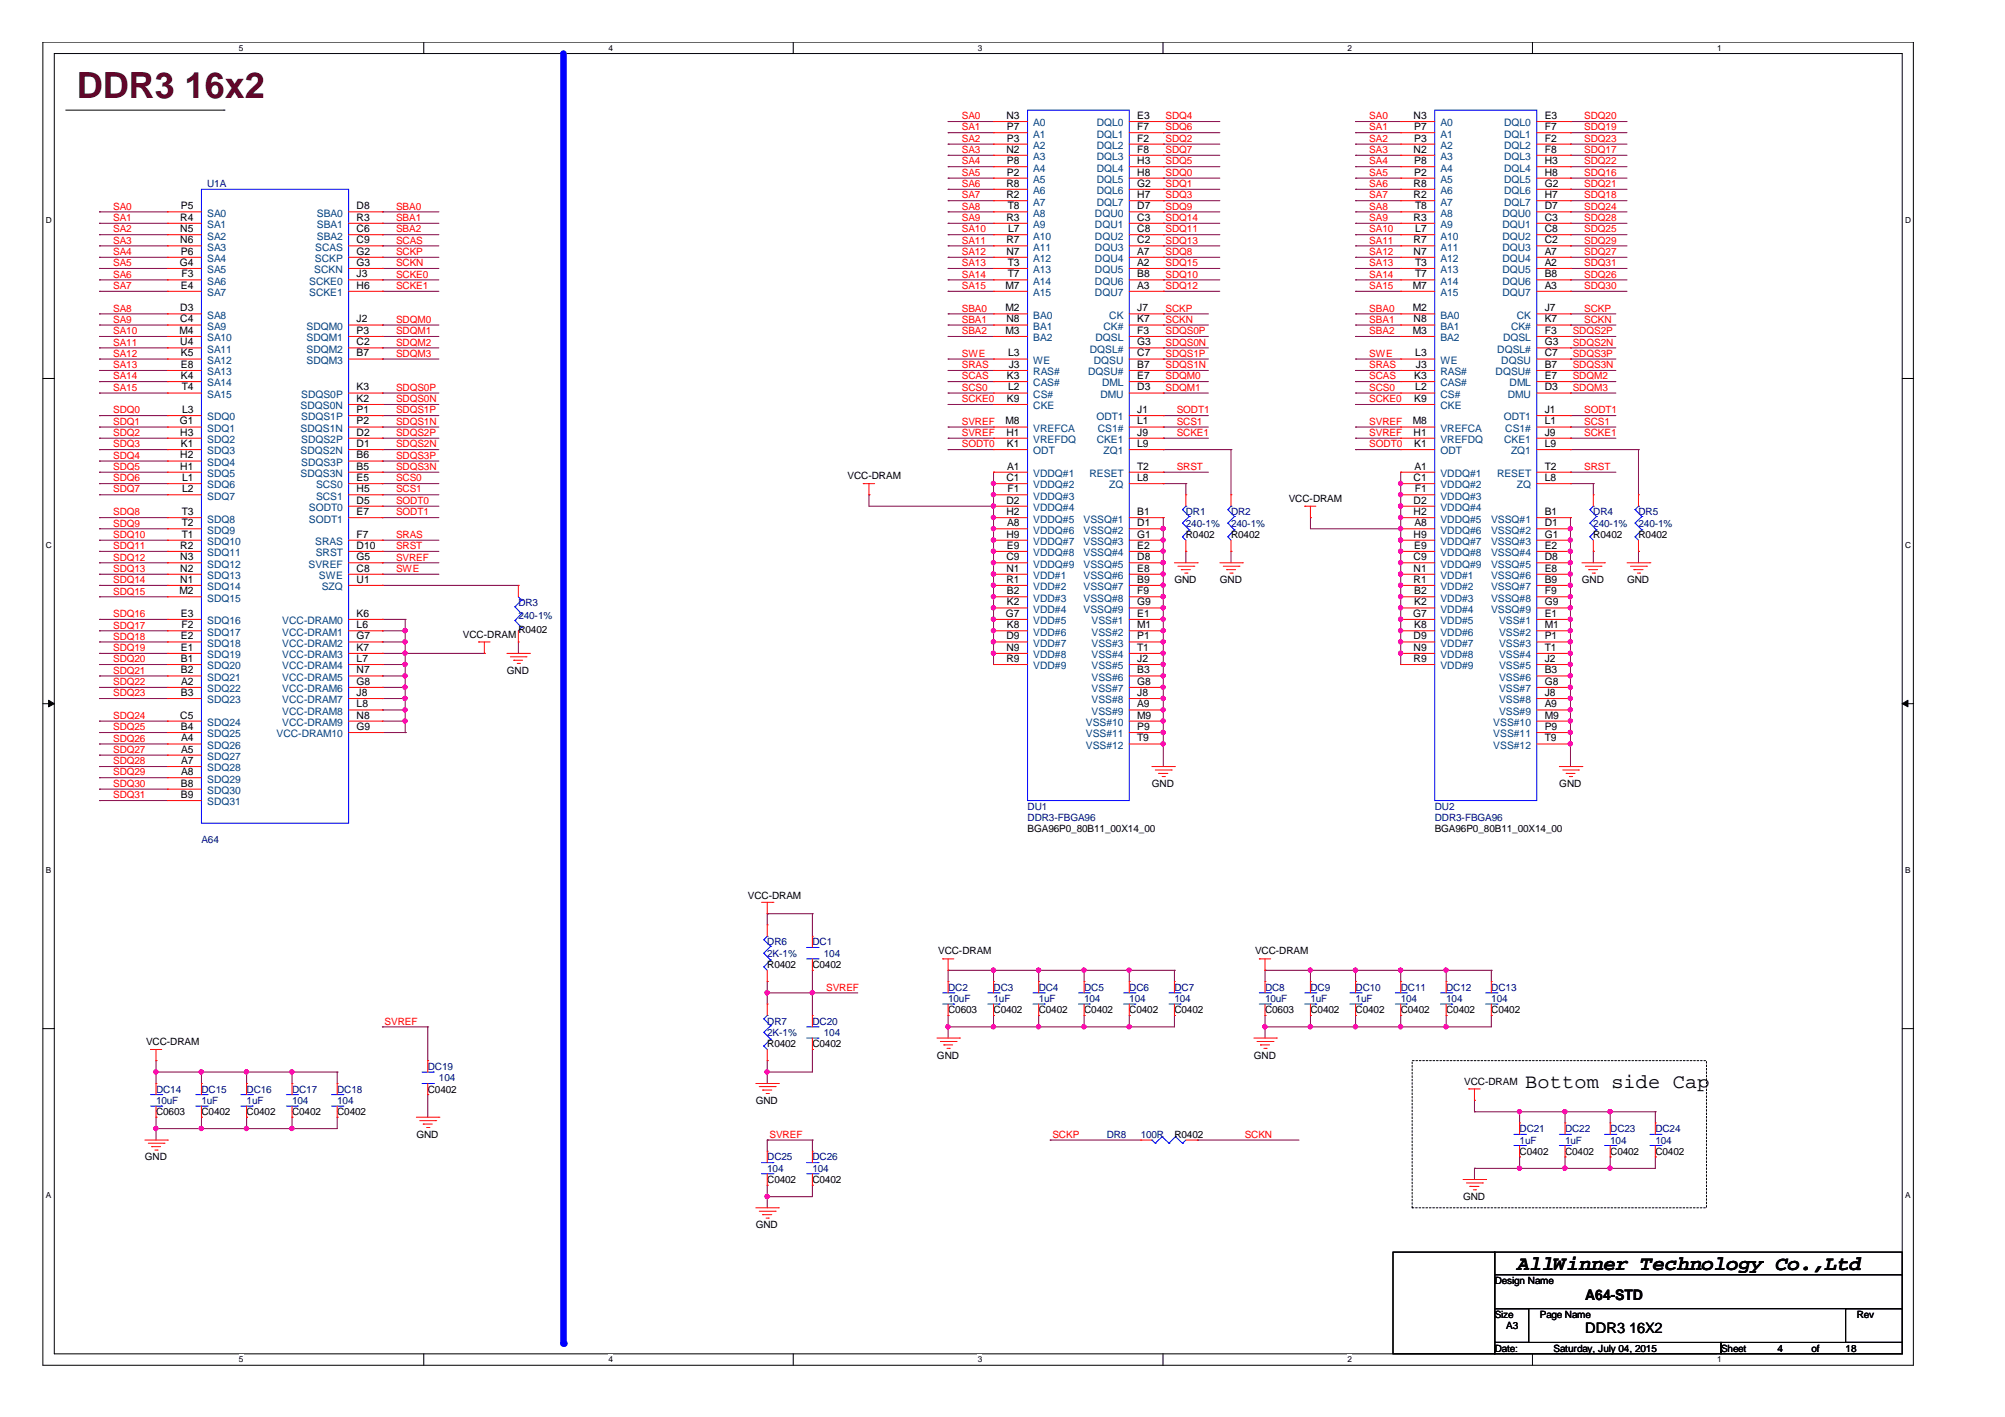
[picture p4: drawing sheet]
<svg xmlns="http://www.w3.org/2000/svg" width="297mm" height="210mm" viewBox="0 0 297 210" stroke-linecap="round" stroke-linejoin="round" font-family="sans-serif">
<defs><g id="words">
<text font-size="5.3" fill="#400000" x="11.4" y="14.5">DDR3 16x2</text>
<g font-size="3">
<text x="226" y="161.2">Bottom side Cap</text>
<text x="224.8" y="188.1">AllWinner Technology Co.,Ltd</text>
</g>
<g font-size="2.2">
<text x="234.9" y="197.5">DDR3</text>
<text x="234.9" y="192.5">A64-STD</text>
<text x="241.3" y="197.5">16X2</text>
</g>
<g font-size="1.5" fill="#f00">
<text x="142.5" y="17.7">SA0</text>
<text x="172.7" y="17.7">SDQ4</text>
<text x="202.9" y="17.7">SA0</text>
<text x="234.7" y="17.7">SDQ20</text>
<text x="142.5" y="19.3">SA1</text>
<text x="142.5" y="21">SA2</text>
<text x="142.5" y="22.7">SA3</text>
<text x="172.7" y="22.7">SDQ7</text>
<text x="172.7" y="21">SDQ2</text>
<text x="172.7" y="19.3">SDQ6</text>
<text x="202.9" y="19.3">SA1</text>
<text x="202.9" y="21">SA2</text>
<text x="202.9" y="22.7">SA3</text>
<text x="234.7" y="22.7">SDQ17</text>
<text x="234.7" y="21">SDQ23</text>
<text x="234.7" y="19.3">SDQ19</text>
<text x="142.5" y="24.4">SA4</text>
<text x="142.5" y="26">SA5</text>
<text x="142.5" y="27.7">SA6</text>
<text x="142.5" y="29.4">SA7</text>
<text x="172.7" y="29.4">SDQ3</text>
<text x="172.7" y="27.7">SDQ1</text>
<text x="172.7" y="26">SDQ0</text>
<text x="172.7" y="24.4">SDQ5</text>
<text x="202.9" y="24.4">SA4</text>
<text x="202.9" y="26">SA5</text>
<text x="202.9" y="27.7">SA6</text>
<text x="202.9" y="29.4">SA7</text>
<text x="234.7" y="29.4">SDQ18</text>
<text x="234.7" y="27.7">SDQ21</text>
<text x="234.7" y="26">SDQ16</text>
<text x="234.7" y="24.4">SDQ22</text>
<text x="16.8" y="31">SA0</text>
<text x="16.8" y="32.7">SA1</text>
<text x="16.8" y="34.4">SA2</text>
<text x="58.7" y="31">SBA0</text>
<text x="58.7" y="32.7">SBA1</text>
<text x="58.7" y="34.4">SBA2</text>
<text x="142.5" y="31">SA8</text>
<text x="142.5" y="32.7">SA9</text>
<text x="142.5" y="34.4">SA10</text>
<text x="172.7" y="32.7">SDQ14</text>
<text x="172.7" y="31">SDQ9</text>
<text x="172.7" y="34.4">SDQ11</text>
<text x="202.9" y="31">SA8</text>
<text x="202.9" y="32.7">SA9</text>
<text x="202.9" y="34.4">SA10</text>
<text x="234.7" y="32.7">SDQ28</text>
<text x="234.7" y="31">SDQ24</text>
<text x="234.7" y="34.4">SDQ25</text>
<text x="16.8" y="36.1">SA3</text>
<text x="16.8" y="37.8">SA4</text>
<text x="16.8" y="39.4">SA5</text>
<text x="16.8" y="41.1">SA6</text>
<text x="58.7" y="36.1">SCAS</text>
<text x="58.7" y="37.8">SCKP</text>
<text x="58.7" y="39.4">SCKN</text>
<text x="58.7" y="41.1">SCKE0</text>
<text x="142.5" y="36.1">SA11</text>
<text x="142.5" y="37.8">SA12</text>
<text x="142.5" y="39.4">SA13</text>
<text x="142.5" y="41.1">SA14</text>
<text x="172.7" y="41.1">SDQ10</text>
<text x="172.7" y="39.4">SDQ15</text>
<text x="172.7" y="37.8">SDQ8</text>
<text x="172.7" y="36.1">SDQ13</text>
<text x="202.9" y="36.1">SA11</text>
<text x="202.9" y="37.8">SA12</text>
<text x="202.9" y="39.4">SA13</text>
<text x="202.9" y="41.1">SA14</text>
<text x="234.7" y="41.1">SDQ26</text>
<text x="234.7" y="39.4">SDQ31</text>
<text x="234.7" y="37.8">SDQ27</text>
<text x="234.7" y="36.1">SDQ29</text>
<text x="16.8" y="42.8">SA7</text>
<text x="16.8" y="47.8">SA9</text>
<text x="16.8" y="46.2">SA8</text>
<text x="58.7" y="42.8">SCKE1</text>
<text x="58.7" y="47.8">SDQM0</text>
<text x="142.5" y="42.8">SA15</text>
<text x="142.5" y="46.2">SBA0</text>
<text x="142.5" y="47.8">SBA1</text>
<text x="172.7" y="46.2">SCKP</text>
<text x="172.7" y="47.8">SCKN</text>
<text x="172.7" y="42.8">SDQ12</text>
<text x="202.9" y="42.8">SA15</text>
<text x="202.9" y="46.2">SBA0</text>
<text x="202.9" y="47.8">SBA1</text>
<text x="234.7" y="46.2">SCKP</text>
<text x="234.7" y="47.8">SCKN</text>
<text x="234.7" y="42.8">SDQ30</text>
<text x="16.8" y="49.5">SA10</text>
<text x="16.8" y="51.2">SA11</text>
<text x="16.8" y="52.8">SA12</text>
<text x="58.7" y="51.2">SDQM2</text>
<text x="58.7" y="52.8">SDQM3</text>
<text x="58.7" y="49.5">SDQM1</text>
<text x="142.5" y="49.5">SBA2</text>
<text x="142.5" y="52.8">SWE</text>
<text x="172.7" y="49.5">SDQS0P</text>
<text x="172.7" y="51.2">SDQS0N</text>
<text x="172.7" y="52.8">SDQS1P</text>
<text x="202.9" y="49.5">SBA2</text>
<text x="202.9" y="52.8">SWE</text>
<text x="233" y="52.8">SDQS3P</text>
<text x="233" y="49.5">SDQS2P</text>
<text x="233" y="51.2">SDQS2N</text>
<text x="16.8" y="54.5">SA13</text>
<text x="16.8" y="56.2">SA14</text>
<text x="16.8" y="57.9">SA15</text>
<text x="58.7" y="57.9">SDQS0P</text>
<text x="58.7" y="59.6">SDQS0N</text>
<text x="142.5" y="56.2">SCAS</text>
<text x="142.5" y="54.5">SRAS</text>
<text x="142.5" y="57.9">SCS0</text>
<text x="142.5" y="59.6">SCKE0</text>
<text x="172.7" y="54.5">SDQS1N</text>
<text x="172.7" y="56.2">SDQM0</text>
<text x="172.7" y="57.9">SDQM1</text>
<text x="202.9" y="56.2">SCAS</text>
<text x="202.9" y="54.5">SRAS</text>
<text x="202.9" y="57.9">SCS0</text>
<text x="202.9" y="59.6">SCKE0</text>
<text x="233" y="54.5">SDQS3N</text>
<text x="233" y="56.2">SDQM2</text>
<text x="233" y="57.9">SDQM3</text>
<text x="16.8" y="61.2">SDQ0</text>
<text x="16.8" y="62.9">SDQ1</text>
<text x="16.8" y="64.6">SDQ2</text>
<text x="58.7" y="64.6">SDQS2P</text>
<text x="58.7" y="61.2">SDQS1P</text>
<text x="58.7" y="62.9">SDQS1N</text>
<text x="142.5" y="62.9">SVREF</text>
<text x="142.5" y="64.6">SVREF</text>
<text x="174.3" y="61.2">SODT1</text>
<text x="174.3" y="62.9">SCS1</text>
<text x="174.3" y="64.6">SCKE1</text>
<text x="202.9" y="62.9">SVREF</text>
<text x="202.9" y="64.6">SVREF</text>
<text x="234.7" y="61.2">SODT1</text>
<text x="234.7" y="64.6">SCKE1</text>
<text x="234.7" y="62.9">SCS1</text>
<text x="16.8" y="66.3">SDQ3</text>
<text x="16.8" y="68">SDQ4</text>
<text x="16.8" y="69.6">SDQ5</text>
<text x="16.8" y="71.3">SDQ6</text>
<text x="58.7" y="71.3">SCS0</text>
<text x="58.7" y="68">SDQS3P</text>
<text x="58.7" y="69.6">SDQS3N</text>
<text x="58.7" y="66.3">SDQS2N</text>
<text x="142.5" y="66.3">SODT0</text>
<text x="174.3" y="69.6">SRST</text>
<text x="202.9" y="66.3">SODT0</text>
<text x="234.7" y="69.6">SRST</text>
<text x="16.8" y="78">SDQ9</text>
<text x="16.8" y="76.3">SDQ8</text>
<text x="16.8" y="73">SDQ7</text>
<text x="58.7" y="76.3">SODT1</text>
<text x="58.7" y="73">SCS1</text>
<text x="58.7" y="74.6">SODT0</text>
<text x="16.8" y="79.7">SDQ10</text>
<text x="16.8" y="83">SDQ12</text>
<text x="16.8" y="81.3">SDQ11</text>
<text x="58.7" y="79.7">SRAS</text>
<text x="58.7" y="81.3">SRST</text>
<text x="58.7" y="83">SVREF</text>
<text x="16.8" y="88.1">SDQ15</text>
<text x="16.8" y="86.4">SDQ14</text>
<text x="16.8" y="84.7">SDQ13</text>
<text x="58.7" y="84.7">SWE</text>
<text x="16.8" y="91.4">SDQ16</text>
<text x="16.8" y="93.1">SDQ17</text>
<text x="16.8" y="94.8">SDQ18</text>
<text x="16.8" y="96.4">SDQ19</text>
<text x="16.8" y="98.1">SDQ20</text>
<text x="16.8" y="99.8">SDQ21</text>
<text x="16.8" y="101.5">SDQ22</text>
<text x="16.8" y="103.1">SDQ23</text>
<text x="16.8" y="106.5">SDQ24</text>
<text x="16.8" y="108.2">SDQ25</text>
<text x="16.8" y="109.9">SDQ26</text>
<text x="16.8" y="111.5">SDQ27</text>
<text x="16.8" y="113.2">SDQ28</text>
<text x="16.8" y="114.9">SDQ29</text>
<text x="16.8" y="116.6">SDQ30</text>
<text x="16.8" y="118.3">SDQ31</text>
<text x="122.4" y="146.7">SVREF</text>
<text x="57" y="151.8">SVREF</text>
<text x="114" y="168.5">SVREF</text>
<text x="155.9" y="168.5">SCKP</text>
<text x="184.4" y="168.5">SCKN</text>
</g>
<g font-size="1.5">
<text x="149.1" y="17.6">N3</text>
<text x="168.5" y="17.6">E3</text>
<text x="209.4" y="17.6">N3</text>
<text x="228.9" y="17.6">E3</text>
<text x="149.1" y="22.6">N2</text>
<text x="149.2" y="19.3">P7</text>
<text x="149.2" y="21">P3</text>
<text x="168.5" y="19.3">F7</text>
<text x="168.5" y="21">F2</text>
<text x="168.5" y="22.6">F8</text>
<text x="209.4" y="22.6">N2</text>
<text x="209.5" y="19.3">P7</text>
<text x="209.5" y="21">P3</text>
<text x="228.9" y="19.3">F7</text>
<text x="228.9" y="21">F2</text>
<text x="228.9" y="22.6">F8</text>
<text x="149.1" y="27.7">R8</text>
<text x="149.1" y="29.4">R2</text>
<text x="149.2" y="24.3">P8</text>
<text x="149.2" y="26">P2</text>
<text x="168.5" y="24.3">H3</text>
<text x="168.5" y="26">H8</text>
<text x="168.5" y="27.7">G2</text>
<text x="168.5" y="29.4">H7</text>
<text x="209.4" y="27.7">R8</text>
<text x="209.4" y="29.4">R2</text>
<text x="209.5" y="24.3">P8</text>
<text x="209.5" y="26">P2</text>
<text x="228.9" y="24.3">H3</text>
<text x="228.9" y="26">H8</text>
<text x="228.9" y="27.7">G2</text>
<text x="228.9" y="29.4">H7</text>
<text x="26.7" y="34.4">N5</text>
<text x="26.7" y="32.7">R4</text>
<text x="26.8" y="31">P5</text>
<text x="52.8" y="31">D8</text>
<text x="52.8" y="32.7">R3</text>
<text x="52.8" y="34.4">C6</text>
<text x="149.1" y="32.7">R3</text>
<text x="149.3" y="31">T8</text>
<text x="149.4" y="34.4">L7</text>
<text x="168.5" y="31">D7</text>
<text x="168.5" y="32.7">C3</text>
<text x="168.5" y="34.4">C8</text>
<text x="209.4" y="32.7">R3</text>
<text x="209.6" y="31">T8</text>
<text x="209.7" y="34.4">L7</text>
<text x="228.9" y="31">D7</text>
<text x="228.9" y="32.7">C3</text>
<text x="228.9" y="34.4">C8</text>
<text x="26.6" y="39.4">G4</text>
<text x="26.7" y="36">N6</text>
<text x="26.8" y="37.7">P6</text>
<text x="26.9" y="41.1">F3</text>
<text x="52.8" y="36">C9</text>
<text x="52.8" y="39.4">G3</text>
<text x="52.8" y="41.1">J3</text>
<text x="52.8" y="37.7">G2</text>
<text x="149.1" y="36">R7</text>
<text x="149.1" y="37.7">N7</text>
<text x="149.3" y="39.4">T3</text>
<text x="149.3" y="41.1">T7</text>
<text x="168.5" y="36">C2</text>
<text x="168.5" y="37.7">A7</text>
<text x="168.5" y="39.4">A2</text>
<text x="168.5" y="41.1">B8</text>
<text x="209.4" y="36">R7</text>
<text x="209.4" y="37.7">N7</text>
<text x="209.6" y="39.4">T3</text>
<text x="209.6" y="41.1">T7</text>
<text x="228.9" y="36">C2</text>
<text x="228.9" y="37.7">A7</text>
<text x="228.9" y="39.4">A2</text>
<text x="228.9" y="41.1">B8</text>
<text x="26.7" y="46.1">D3</text>
<text x="26.7" y="47.8">C4</text>
<text x="26.8" y="42.8">E4</text>
<text x="52.8" y="47.8">J2</text>
<text x="52.8" y="42.8">H6</text>
<text x="149" y="42.8">M7</text>
<text x="149" y="46.1">M2</text>
<text x="149.1" y="47.8">N8</text>
<text x="168.5" y="42.8">A3</text>
<text x="168.5" y="46.1">J7</text>
<text x="168.5" y="47.8">K7</text>
<text x="209.3" y="42.8">M7</text>
<text x="209.3" y="46.1">M2</text>
<text x="209.4" y="47.8">N8</text>
<text x="228.9" y="47.8">K7</text>
<text x="228.9" y="42.8">A3</text>
<text x="228.9" y="46.1">J7</text>
<text x="26.6" y="49.5">M4</text>
<text x="26.7" y="51.2">U4</text>
<text x="26.8" y="52.8">K5</text>
<text x="52.8" y="49.5">P3</text>
<text x="52.8" y="51.2">C2</text>
<text x="52.8" y="52.8">B7</text>
<text x="149" y="49.5">M3</text>
<text x="149.4" y="52.8">L3</text>
<text x="168.5" y="49.5">F3</text>
<text x="168.5" y="52.8">C7</text>
<text x="168.5" y="51.2">G3</text>
<text x="209.3" y="49.5">M3</text>
<text x="209.7" y="52.8">L3</text>
<text x="228.9" y="51.2">G3</text>
<text x="228.9" y="52.8">C7</text>
<text x="228.9" y="49.5">F3</text>
<text x="26.8" y="54.5">E8</text>
<text x="26.8" y="56.1">K4</text>
<text x="26.9" y="57.8">T4</text>
<text x="52.8" y="59.5">K2</text>
<text x="52.8" y="57.8">K3</text>
<text x="149.2" y="56.1">K3</text>
<text x="149.2" y="59.5">K9</text>
<text x="149.4" y="57.8">L2</text>
<text x="149.4" y="54.5">J3</text>
<text x="168.5" y="54.5">B7</text>
<text x="168.5" y="56.1">E7</text>
<text x="168.5" y="57.8">D3</text>
<text x="209.5" y="56.1">K3</text>
<text x="209.5" y="59.5">K9</text>
<text x="209.7" y="57.8">L2</text>
<text x="209.8" y="54.5">J3</text>
<text x="228.9" y="57.8">D3</text>
<text x="228.9" y="54.5">B7</text>
<text x="228.9" y="56.1">E7</text>
<text x="26.6" y="62.9">G1</text>
<text x="26.7" y="64.5">H3</text>
<text x="27" y="61.2">L3</text>
<text x="52.8" y="62.9">P2</text>
<text x="52.8" y="61.2">P1</text>
<text x="52.8" y="64.5">D2</text>
<text x="149" y="62.9">M8</text>
<text x="149.1" y="64.5">H1</text>
<text x="168.5" y="61.2">J1</text>
<text x="168.5" y="62.9">L1</text>
<text x="168.5" y="64.5">J9</text>
<text x="209.3" y="62.9">M8</text>
<text x="209.4" y="64.5">H1</text>
<text x="228.9" y="61.2">J1</text>
<text x="228.9" y="62.9">L1</text>
<text x="228.9" y="64.5">J9</text>
<text x="26.7" y="67.9">H2</text>
<text x="26.7" y="69.6">H1</text>
<text x="26.8" y="66.2">K1</text>
<text x="27" y="71.3">L1</text>
<text x="52.8" y="66.2">D1</text>
<text x="52.8" y="69.6">B5</text>
<text x="52.8" y="67.9">B6</text>
<text x="52.8" y="71.3">E5</text>
<text x="125.6" y="71">VCC-DRAM</text>
<text x="149.1" y="71.3">C1</text>
<text x="149.2" y="66.2">K1</text>
<text x="149.2" y="69.6">A1</text>
<text x="168.5" y="66.2">L9</text>
<text x="168.5" y="71.3">L8</text>
<text x="168.5" y="69.6">T2</text>
<text x="209.4" y="71.3">C1</text>
<text x="209.5" y="66.2">K1</text>
<text x="209.5" y="69.6">A1</text>
<text x="228.9" y="66.2">L9</text>
<text x="228.9" y="69.6">T2</text>
<text x="228.9" y="71.3">L8</text>
<text x="26.9" y="76.3">T3</text>
<text x="26.9" y="77.9">T2</text>
<text x="27" y="72.9">L2</text>
<text x="52.8" y="74.6">D5</text>
<text x="52.8" y="76.3">E7</text>
<text x="52.8" y="72.9">H5</text>
<text x="149.1" y="74.6">D2</text>
<text x="149.1" y="76.3">H2</text>
<text x="149.2" y="77.9">A8</text>
<text x="149.3" y="72.9">F1</text>
<text x="168.5" y="76.3">B1</text>
<text x="168.5" y="77.9">D1</text>
<text x="190.9" y="74.3">VCC-DRAM</text>
<text x="209.4" y="74.6">D2</text>
<text x="209.4" y="76.3">H2</text>
<text x="209.5" y="77.9">A8</text>
<text x="209.6" y="72.9">F1</text>
<text x="228.9" y="76.3">B1</text>
<text x="228.9" y="77.9">D1</text>
<text x="26.7" y="81.3">R2</text>
<text x="26.7" y="83">N3</text>
<text x="26.9" y="79.6">T1</text>
<text x="52.8" y="79.6">F7</text>
<text x="52.8" y="83">G5</text>
<text x="52.8" y="81.3">D10</text>
<text x="149.1" y="79.6">H9</text>
<text x="149.1" y="83">C9</text>
<text x="149.2" y="81.3">E9</text>
<text x="168.5" y="79.6">G1</text>
<text x="168.5" y="81.3">E2</text>
<text x="168.5" y="83">D8</text>
<text x="175.7" y="79.7">R0402</text>
<text x="182.4" y="79.7">R0402</text>
<text x="209.4" y="79.6">H9</text>
<text x="209.4" y="83">C9</text>
<text x="209.5" y="81.3">E9</text>
<text x="228.9" y="79.6">G1</text>
<text x="228.9" y="81.3">E2</text>
<text x="228.9" y="83">D8</text>
<text x="236.1" y="79.7">R0402</text>
<text x="242.7" y="79.7">R0402</text>
<text x="26.6" y="88">M2</text>
<text x="26.7" y="84.7">N2</text>
<text x="26.7" y="86.3">N1</text>
<text x="52.8" y="84.7">C8</text>
<text x="52.8" y="86.3">U1</text>
<text x="149.1" y="86.3">R1</text>
<text x="149.1" y="84.7">N1</text>
<text x="149.2" y="88">B2</text>
<text x="149.2" y="89.7">K2</text>
<text x="168.5" y="84.7">E8</text>
<text x="168.5" y="86.3">B9</text>
<text x="168.5" y="88">F9</text>
<text x="168.5" y="89.7">G9</text>
<text x="174" y="86.4">GND</text>
<text x="180.7" y="86.4">GND</text>
<text x="209.4" y="86.3">R1</text>
<text x="209.4" y="84.7">N1</text>
<text x="209.5" y="88">B2</text>
<text x="209.5" y="89.7">K2</text>
<text x="228.9" y="84.7">E8</text>
<text x="228.9" y="86.3">B9</text>
<text x="228.9" y="88">F9</text>
<text x="228.9" y="89.7">G9</text>
<text x="234.4" y="86.4">GND</text>
<text x="241" y="86.4">GND</text>
<text x="26.8" y="91.4">E3</text>
<text x="26.8" y="94.7">E2</text>
<text x="26.9" y="93.1">F2</text>
<text x="52.8" y="91.4">K6</text>
<text x="52.8" y="93.1">L6</text>
<text x="52.8" y="94.7">G7</text>
<text x="68.6" y="94.5">VCC-DRAM</text>
<text x="76.8" y="93.8">R0402</text>
<text x="149" y="91.4">G7</text>
<text x="149.1" y="94.7">D9</text>
<text x="149.2" y="93.1">K8</text>
<text x="168.5" y="91.4">E1</text>
<text x="168.5" y="93.1">M1</text>
<text x="168.5" y="94.7">P1</text>
<text x="209.3" y="91.4">G7</text>
<text x="209.4" y="94.7">D9</text>
<text x="209.5" y="93.1">K8</text>
<text x="228.9" y="91.4">E1</text>
<text x="228.9" y="93.1">M1</text>
<text x="228.9" y="94.7">P1</text>
<text x="26.8" y="96.4">E1</text>
<text x="26.8" y="98.1">B1</text>
<text x="26.8" y="99.8">B2</text>
<text x="26.8" y="101.4">A2</text>
<text x="52.8" y="96.4">K7</text>
<text x="52.8" y="98.1">L7</text>
<text x="52.8" y="99.8">N7</text>
<text x="52.8" y="101.4">G8</text>
<text x="75.1" y="99.8">GND</text>
<text x="149.1" y="96.4">N9</text>
<text x="149.1" y="98.1">R9</text>
<text x="168.5" y="96.4">T1</text>
<text x="168.5" y="98.1">J2</text>
<text x="168.5" y="99.8">B3</text>
<text x="168.5" y="101.4">G8</text>
<text x="209.4" y="96.4">N9</text>
<text x="209.4" y="98.1">R9</text>
<text x="228.9" y="96.4">T1</text>
<text x="228.9" y="98.1">J2</text>
<text x="228.9" y="99.8">B3</text>
<text x="228.9" y="101.4">G8</text>
<text x="26.7" y="106.4">C5</text>
<text x="26.8" y="103.1">B3</text>
<text x="52.8" y="103.1">J8</text>
<text x="52.8" y="104.8">L8</text>
<text x="52.8" y="106.4">N8</text>
<text x="168.5" y="103.1">J8</text>
<text x="168.5" y="104.8">A9</text>
<text x="168.5" y="106.4">M9</text>
<text x="228.9" y="106.4">M9</text>
<text x="228.9" y="103.1">J8</text>
<text x="228.9" y="104.8">A9</text>
<text x="26.8" y="108.1">B4</text>
<text x="26.8" y="111.5">A5</text>
<text x="26.8" y="109.8">A4</text>
<text x="26.8" y="113.2">A7</text>
<text x="52.8" y="108.1">G9</text>
<text x="168.5" y="108.1">P9</text>
<text x="168.5" y="109.8">T9</text>
<text x="228.9" y="108.1">P9</text>
<text x="228.9" y="109.8">T9</text>
<text x="26.8" y="116.5">B8</text>
<text x="26.8" y="118.2">B9</text>
<text x="26.8" y="114.8">A8</text>
<text x="170.6" y="116.6">GND</text>
<text x="231" y="116.6">GND</text>
<text x="152.2" y="123.3">BGA96P0_80B11_00X14_00</text>
<text x="212.6" y="123.3">BGA96P0_80B11_00X14_00</text>
<text x="110.8" y="133.2">VCC-DRAM</text>
<text x="113.7" y="143.4">R0402</text>
<text x="120.4" y="143.4">C0402</text>
<text x="139" y="141.4">VCC-DRAM</text>
<text x="185.9" y="141.4">VCC-DRAM</text>
<text x="21.6" y="154.8">VCC-DRAM</text>
<text x="113.7" y="155.1">R0402</text>
<text x="120.4" y="155.1">C0402</text>
<text x="140.5" y="150.1">C0603</text>
<text x="147.2" y="150.1">C0402</text>
<text x="153.9" y="150.1">C0402</text>
<text x="160.6" y="150.1">C0402</text>
<text x="167.3" y="150.1">C0402</text>
<text x="174" y="150.1">C0402</text>
<text x="187.4" y="150.1">C0603</text>
<text x="194.1" y="150.1">C0402</text>
<text x="200.8" y="150.1">C0402</text>
<text x="207.5" y="150.1">C0402</text>
<text x="214.2" y="150.1">C0402</text>
<text x="220.9" y="150.1">C0402</text>
<text x="63.4" y="161.9">C0402</text>
<text x="138.8" y="156.8">GND</text>
<text x="185.8" y="156.8">GND</text>
<text x="216.9" y="160.7">VCC-DRAM</text>
<text x="23.1" y="165.2">C0603</text>
<text x="29.8" y="165.2">C0402</text>
<text x="36.5" y="165.2">C0402</text>
<text x="43.3" y="165.2">C0402</text>
<text x="50" y="165.2">C0402</text>
<text x="112" y="163.5">GND</text>
<text x="21.5" y="171.9">GND</text>
<text x="61.7" y="168.5">GND</text>
<text x="174" y="168.5">R0402</text>
<text x="225.1" y="171">C0402</text>
<text x="231.9" y="171">C0402</text>
<text x="238.5" y="171">C0402</text>
<text x="245.2" y="171">C0402</text>
<text x="113.7" y="175.2">C0402</text>
<text x="120.4" y="175.2">C0402</text>
<text x="216.7" y="177.8">GND</text>
<text x="112" y="182">GND</text>
<text x="221.4" y="190.2">Design Name</text>
<text x="221.4" y="195.2">Size</text>
<text x="223.1" y="196.9">A3</text>
<text x="228.1" y="195.2">Page Name</text>
<text x="275.1" y="195.2">Rev</text>
<text x="221.4" y="200.2">Date:</text>
<text x="230.2" y="200.2">Saturday, July 04, 2015</text>
<text x="255" y="200.2">Sheet</text>
<text x="263.4" y="200.2">4</text>
<text x="268.4" y="200.2">of</text>
<text x="273.4" y="200.2">18</text>
</g>
<g font-size="1.5" fill="#004080">
<text x="153.1" y="18.7">A0</text>
<text x="153.1" y="20.4">A1</text>
<text x="153.1" y="22.1">A2</text>
<text x="153.1" y="23.7">A3</text>
<text x="162.5" y="18.7">DQL0</text>
<text x="162.5" y="20.4">DQL1</text>
<text x="162.5" y="22.1">DQL2</text>
<text x="162.5" y="23.7">DQL3</text>
<text x="213.4" y="18.7">A0</text>
<text x="213.4" y="20.4">A1</text>
<text x="213.4" y="22.1">A2</text>
<text x="213.4" y="23.7">A3</text>
<text x="222.8" y="18.7">DQL0</text>
<text x="222.8" y="20.4">DQL1</text>
<text x="222.8" y="22.1">DQL2</text>
<text x="222.8" y="23.7">DQL3</text>
<text x="153.1" y="25.4">A4</text>
<text x="153.1" y="27.1">A5</text>
<text x="153.1" y="28.8">A6</text>
<text x="162.5" y="25.4">DQL4</text>
<text x="162.5" y="27.1">DQL5</text>
<text x="162.5" y="28.8">DQL6</text>
<text x="213.4" y="25.4">A4</text>
<text x="213.4" y="27.1">A5</text>
<text x="213.4" y="28.8">A6</text>
<text x="222.8" y="25.4">DQL4</text>
<text x="222.8" y="27.1">DQL5</text>
<text x="222.8" y="28.8">DQL6</text>
<text x="30.7" y="35.5">SA2</text>
<text x="30.7" y="32.1">SA0</text>
<text x="30.7" y="33.8">SA1</text>
<text x="46.9" y="32.1">SBA0</text>
<text x="46.9" y="33.8">SBA1</text>
<text x="46.9" y="35.5">SBA2</text>
<text x="153.1" y="30.5">A7</text>
<text x="153.1" y="32.1">A8</text>
<text x="153.1" y="33.8">A9</text>
<text x="153.1" y="35.5">A10</text>
<text x="162.2" y="32.1">DQU0</text>
<text x="162.2" y="33.8">DQU1</text>
<text x="162.2" y="35.5">DQU2</text>
<text x="162.5" y="30.5">DQL7</text>
<text x="213.4" y="30.5">A7</text>
<text x="213.4" y="32.1">A8</text>
<text x="213.4" y="33.8">A9</text>
<text x="213.4" y="35.5">A10</text>
<text x="222.6" y="32.1">DQU0</text>
<text x="222.6" y="33.8">DQU1</text>
<text x="222.6" y="35.5">DQU2</text>
<text x="222.8" y="30.5">DQL7</text>
<text x="30.7" y="38.8">SA4</text>
<text x="30.7" y="40.5">SA5</text>
<text x="30.7" y="37.1">SA3</text>
<text x="46.6" y="40.5">SCKN</text>
<text x="46.7" y="38.8">SCKP</text>
<text x="46.7" y="37.1">SCAS</text>
<text x="153.1" y="37.1">A11</text>
<text x="153.1" y="38.8">A12</text>
<text x="153.1" y="40.5">A13</text>
<text x="162.2" y="37.1">DQU3</text>
<text x="162.2" y="38.8">DQU4</text>
<text x="162.2" y="40.5">DQU5</text>
<text x="213.4" y="37.1">A11</text>
<text x="213.4" y="38.8">A12</text>
<text x="213.4" y="40.5">A13</text>
<text x="222.6" y="37.1">DQU3</text>
<text x="222.6" y="38.8">DQU4</text>
<text x="222.6" y="40.5">DQU5</text>
<text x="30.7" y="42.2">SA6</text>
<text x="30.7" y="43.9">SA7</text>
<text x="30.7" y="47.2">SA8</text>
<text x="45.8" y="42.2">SCKE0</text>
<text x="45.8" y="43.9">SCKE1</text>
<text x="153.1" y="42.2">A14</text>
<text x="153.1" y="43.9">A15</text>
<text x="153.1" y="47.2">BA0</text>
<text x="162.2" y="42.2">DQU6</text>
<text x="162.2" y="43.9">DQU7</text>
<text x="164.3" y="47.2">CK</text>
<text x="213.4" y="42.2">A14</text>
<text x="213.4" y="43.9">A15</text>
<text x="213.4" y="47.2">BA0</text>
<text x="222.6" y="42.2">DQU6</text>
<text x="222.6" y="43.9">DQU7</text>
<text x="224.7" y="47.2">CK</text>
<text x="30.7" y="50.6">SA10</text>
<text x="30.7" y="52.3">SA11</text>
<text x="30.7" y="53.9">SA12</text>
<text x="30.7" y="48.9">SA9</text>
<text x="45.4" y="48.9">SDQM0</text>
<text x="45.4" y="50.6">SDQM1</text>
<text x="45.4" y="52.3">SDQM2</text>
<text x="45.4" y="53.9">SDQM3</text>
<text x="153.1" y="48.9">BA1</text>
<text x="153.1" y="50.6">BA2</text>
<text x="153.1" y="53.9">WE</text>
<text x="161.5" y="52.3">DQSL#</text>
<text x="162.1" y="53.9">DQSU</text>
<text x="162.3" y="50.6">DQSL</text>
<text x="163.5" y="48.9">CK#</text>
<text x="213.4" y="48.9">BA1</text>
<text x="213.4" y="50.6">BA2</text>
<text x="213.4" y="53.9">WE</text>
<text x="221.8" y="52.3">DQSL#</text>
<text x="222.4" y="53.9">DQSU</text>
<text x="222.7" y="50.6">DQSL</text>
<text x="223.9" y="48.9">CK#</text>
<text x="30.7" y="55.6">SA13</text>
<text x="30.7" y="57.2">SA14</text>
<text x="30.7" y="58.9">SA15</text>
<text x="44.6" y="58.9">SDQS0P</text>
<text x="153.1" y="55.6">RAS#</text>
<text x="153.1" y="57.2">CAS#</text>
<text x="153.1" y="58.9">CS#</text>
<text x="161.2" y="55.6">DQSU#</text>
<text x="163" y="58.9">DMU</text>
<text x="163.3" y="57.2">DML</text>
<text x="213.4" y="55.6">RAS#</text>
<text x="213.4" y="57.2">CAS#</text>
<text x="213.4" y="58.9">CS#</text>
<text x="221.6" y="55.6">DQSU#</text>
<text x="223.4" y="58.9">DMU</text>
<text x="223.6" y="57.2">DML</text>
<text x="30.7" y="62.3">SDQ0</text>
<text x="30.7" y="64">SDQ1</text>
<text x="30.7" y="65.6">SDQ2</text>
<text x="44.5" y="60.6">SDQS0N</text>
<text x="44.5" y="64">SDQS1N</text>
<text x="44.6" y="62.3">SDQS1P</text>
<text x="44.6" y="65.6">SDQS2P</text>
<text x="153.1" y="60.6">CKE</text>
<text x="153.1" y="64">VREFCA</text>
<text x="153.1" y="65.6">VREFDQ</text>
<text x="162.4" y="62.3">ODT1</text>
<text x="162.5" y="65.6">CKE1</text>
<text x="162.6" y="64">CS1#</text>
<text x="213.4" y="60.6">CKE</text>
<text x="213.4" y="64">VREFCA</text>
<text x="213.4" y="65.6">VREFDQ</text>
<text x="222.8" y="62.3">ODT1</text>
<text x="222.8" y="65.6">CKE1</text>
<text x="223" y="64">CS1#</text>
<text x="30.7" y="67.3">SDQ3</text>
<text x="30.7" y="69">SDQ4</text>
<text x="30.7" y="70.7">SDQ5</text>
<text x="44.5" y="67.3">SDQS2N</text>
<text x="44.5" y="70.7">SDQS3N</text>
<text x="44.6" y="69">SDQS3P</text>
<text x="153.1" y="67.3">ODT</text>
<text x="153.1" y="70.7">VDDQ#1</text>
<text x="161.4" y="70.7">RESET</text>
<text x="163.5" y="67.3">ZQ1</text>
<text x="213.4" y="67.3">ODT</text>
<text x="213.4" y="70.7">VDDQ#1</text>
<text x="221.8" y="70.7">RESET</text>
<text x="223.9" y="67.3">ZQ1</text>
<text x="30.7" y="72.4">SDQ6</text>
<text x="30.7" y="74">SDQ7</text>
<text x="30.7" y="77.4">SDQ8</text>
<text x="45.8" y="75.7">SODT0</text>
<text x="45.8" y="77.4">SODT1</text>
<text x="46.8" y="72.4">SCS0</text>
<text x="46.8" y="74">SCS1</text>
<text x="153.1" y="72.4">VDDQ#2</text>
<text x="153.1" y="74">VDDQ#3</text>
<text x="153.1" y="75.7">VDDQ#4</text>
<text x="153.1" y="77.4">VDDQ#5</text>
<text x="160.5" y="77.4">VSSQ#1</text>
<text x="164.3" y="72.4">ZQ</text>
<text x="213.4" y="72.4">VDDQ#2</text>
<text x="213.4" y="74">VDDQ#3</text>
<text x="213.4" y="75.7">VDDQ#4</text>
<text x="213.4" y="77.4">VDDQ#5</text>
<text x="220.9" y="77.4">VSSQ#1</text>
<text x="224.7" y="72.4">ZQ</text>
<text x="30.7" y="80.7">SDQ10</text>
<text x="30.7" y="82.4">SDQ11</text>
<text x="30.7" y="79.1">SDQ9</text>
<text x="46.7" y="80.7">SRAS</text>
<text x="46.8" y="82.4">SRST</text>
<text x="153.1" y="79.1">VDDQ#6</text>
<text x="153.1" y="80.7">VDDQ#7</text>
<text x="153.1" y="82.4">VDDQ#8</text>
<text x="160.5" y="79.1">VSSQ#2</text>
<text x="160.5" y="80.7">VSSQ#3</text>
<text x="160.5" y="82.4">VSSQ#4</text>
<text x="213.4" y="79.1">VDDQ#6</text>
<text x="213.4" y="80.7">VDDQ#7</text>
<text x="213.4" y="82.4">VDDQ#8</text>
<text x="220.9" y="79.1">VSSQ#2</text>
<text x="220.9" y="80.7">VSSQ#3</text>
<text x="220.9" y="82.4">VSSQ#4</text>
<text x="30.7" y="84.1">SDQ12</text>
<text x="30.7" y="85.8">SDQ13</text>
<text x="30.7" y="87.4">SDQ14</text>
<text x="30.7" y="89.1">SDQ15</text>
<text x="45.7" y="84.1">SVREF</text>
<text x="47.2" y="85.8">SWE</text>
<text x="47.7" y="87.4">SZQ</text>
<text x="153.1" y="84.1">VDDQ#9</text>
<text x="153.1" y="87.4">VDD#2</text>
<text x="153.1" y="85.8">VDD#1</text>
<text x="153.1" y="89.1">VDD#3</text>
<text x="160.5" y="84.1">VSSQ#5</text>
<text x="160.5" y="85.8">VSSQ#6</text>
<text x="160.5" y="87.4">VSSQ#7</text>
<text x="160.5" y="89.1">VSSQ#8</text>
<text x="213.4" y="84.1">VDDQ#9</text>
<text x="213.4" y="87.4">VDD#2</text>
<text x="213.4" y="85.8">VDD#1</text>
<text x="213.4" y="89.1">VDD#3</text>
<text x="220.9" y="84.1">VSSQ#5</text>
<text x="220.9" y="85.8">VSSQ#6</text>
<text x="220.9" y="87.4">VSSQ#7</text>
<text x="220.9" y="89.1">VSSQ#8</text>
<text x="30.7" y="92.5">SDQ16</text>
<text x="30.7" y="94.2">SDQ17</text>
<text x="30.7" y="95.8">SDQ18</text>
<text x="41.8" y="92.5">VCC-DRAM0</text>
<text x="41.8" y="94.2">VCC-DRAM1</text>
<text x="41.8" y="95.8">VCC-DRAM2</text>
<text x="153.1" y="90.8">VDD#4</text>
<text x="153.1" y="92.5">VDD#5</text>
<text x="153.1" y="94.2">VDD#6</text>
<text x="153.1" y="95.8">VDD#7</text>
<text x="160.5" y="90.8">VSSQ#9</text>
<text x="161.7" y="92.5">VSS#1</text>
<text x="161.7" y="94.2">VSS#2</text>
<text x="161.7" y="95.8">VSS#3</text>
<text x="213.4" y="90.8">VDD#4</text>
<text x="213.4" y="92.5">VDD#5</text>
<text x="213.4" y="94.2">VDD#6</text>
<text x="213.4" y="95.8">VDD#7</text>
<text x="220.9" y="90.8">VSSQ#9</text>
<text x="222.1" y="92.5">VSS#1</text>
<text x="222.1" y="94.2">VSS#2</text>
<text x="222.1" y="95.8">VSS#3</text>
<text x="30.7" y="97.5">SDQ19</text>
<text x="30.7" y="99.2">SDQ20</text>
<text x="30.7" y="100.9">SDQ21</text>
<text x="41.8" y="97.5">VCC-DRAM3</text>
<text x="41.8" y="99.2">VCC-DRAM4</text>
<text x="41.8" y="100.9">VCC-DRAM5</text>
<text x="153.1" y="97.5">VDD#8</text>
<text x="153.1" y="99.2">VDD#9</text>
<text x="161.7" y="97.5">VSS#4</text>
<text x="161.7" y="99.2">VSS#5</text>
<text x="161.7" y="100.9">VSS#6</text>
<text x="213.4" y="97.5">VDD#8</text>
<text x="213.4" y="99.2">VDD#9</text>
<text x="222.1" y="97.5">VSS#4</text>
<text x="222.1" y="99.2">VSS#5</text>
<text x="222.1" y="100.9">VSS#6</text>
<text x="30.7" y="102.5">SDQ22</text>
<text x="30.7" y="104.2">SDQ23</text>
<text x="30.7" y="107.5">SDQ24</text>
<text x="41.8" y="102.5">VCC-DRAM6</text>
<text x="41.8" y="104.2">VCC-DRAM7</text>
<text x="41.8" y="105.9">VCC-DRAM8</text>
<text x="41.8" y="107.5">VCC-DRAM9</text>
<text x="160.9" y="107.5">VSS#10</text>
<text x="161.7" y="102.5">VSS#7</text>
<text x="161.7" y="104.2">VSS#8</text>
<text x="161.7" y="105.9">VSS#9</text>
<text x="221.2" y="107.5">VSS#10</text>
<text x="222.1" y="102.5">VSS#7</text>
<text x="222.1" y="104.2">VSS#8</text>
<text x="222.1" y="105.9">VSS#9</text>
<text x="30.7" y="112.6">SDQ27</text>
<text x="30.7" y="110.9">SDQ26</text>
<text x="30.7" y="109.2">SDQ25</text>
<text x="41" y="109.2">VCC-DRAM10</text>
<text x="160.9" y="109.2">VSS#11</text>
<text x="160.9" y="110.9">VSS#12</text>
<text x="221.2" y="109.2">VSS#11</text>
<text x="221.2" y="110.9">VSS#12</text>
<text x="30.7" y="114.3">SDQ28</text>
<text x="30.7" y="115.9">SDQ29</text>
<text x="30.7" y="117.6">SDQ30</text>
<text x="30.7" y="119.3">SDQ31</text>
</g>
<g font-size="1.5" fill="#000080">
<text x="30.7" y="27.7">U1A</text>
<text x="175.7" y="76.3">DR1</text>
<text x="182.4" y="76.3">DR2</text>
<text x="236.1" y="76.3">DR4</text>
<text x="242.7" y="76.3">DR5</text>
<text x="175.7" y="78">240-1%</text>
<text x="182.4" y="78">240-1%</text>
<text x="236.1" y="78">240-1%</text>
<text x="242.7" y="78">240-1%</text>
<text x="76.8" y="89.8">DR3</text>
<text x="76.8" y="91.8">240-1%</text>
<text x="152.2" y="119.9">DU1</text>
<text x="212.6" y="119.9">DU2</text>
<text x="29.8" y="124.9">A64</text>
<text x="152.2" y="121.6">DDR3-FBGA96</text>
<text x="212.6" y="121.6">DDR3-FBGA96</text>
<text x="113.7" y="140.1">DR6</text>
<text x="113.7" y="141.7">2K-1%</text>
<text x="120.4" y="140.1">DC1</text>
<text x="122" y="141.7">104</text>
<text x="140.5" y="146.7">DC2</text>
<text x="140.5" y="148.4">10uF</text>
<text x="147.2" y="146.7">DC3</text>
<text x="147.2" y="148.4">1uF</text>
<text x="153.9" y="146.7">DC4</text>
<text x="153.9" y="148.4">1uF</text>
<text x="160.6" y="146.7">DC5</text>
<text x="160.6" y="148.4">104</text>
<text x="167.3" y="146.7">DC6</text>
<text x="167.3" y="148.4">104</text>
<text x="174" y="146.7">DC7</text>
<text x="174" y="148.4">104</text>
<text x="187.4" y="146.7">DC8</text>
<text x="187.4" y="148.4">10uF</text>
<text x="194.1" y="146.7">DC9</text>
<text x="194.1" y="148.4">1uF</text>
<text x="200.8" y="146.7">DC10</text>
<text x="200.8" y="148.4">1uF</text>
<text x="207.5" y="146.7">DC11</text>
<text x="207.5" y="148.4">104</text>
<text x="214.2" y="146.7">DC12</text>
<text x="214.2" y="148.4">104</text>
<text x="220.9" y="146.7">DC13</text>
<text x="220.9" y="148.4">104</text>
<text x="113.7" y="151.8">DR7</text>
<text x="113.7" y="153.5">2K-1%</text>
<text x="120.4" y="151.8">DC20</text>
<text x="122" y="153.5">104</text>
<text x="23.1" y="161.9">DC14</text>
<text x="29.8" y="161.9">DC15</text>
<text x="36.5" y="161.9">DC16</text>
<text x="43.3" y="161.9">DC17</text>
<text x="50" y="161.9">DC18</text>
<text x="63.4" y="158.5">DC19</text>
<text x="65" y="160.2">104</text>
<text x="23.1" y="163.5">10uF</text>
<text x="29.8" y="163.5">1uF</text>
<text x="36.5" y="163.5">1uF</text>
<text x="43.3" y="163.5">104</text>
<text x="50" y="163.5">104</text>
<text x="225.1" y="167.7">DC21</text>
<text x="231.9" y="167.7">DC22</text>
<text x="238.5" y="167.7">DC23</text>
<text x="245.2" y="167.7">DC24</text>
<text x="113.7" y="171.9">DC25</text>
<text x="113.7" y="173.6">104</text>
<text x="120.4" y="171.9">DC26</text>
<text x="120.4" y="173.6">104</text>
<text x="164" y="168.5">DR8</text>
<text x="169" y="168.5">100R</text>
<text x="225.1" y="169.4">1uF</text>
<text x="231.9" y="169.4">1uF</text>
<text x="238.5" y="169.4">104</text>
<text x="245.2" y="169.4">104</text>
</g>
<g font-size="1.2">
<text x="35.4" y="7.5">5</text>
<text x="90.1" y="7.5">4</text>
<text x="144.9" y="7.5">3</text>
<text x="199.6" y="7.5">2</text>
<text x="254.4" y="7.5">1</text>
<text x="6.8" y="33.1">D</text>
<text x="282.2" y="33.1">D</text>
<text x="6.8" y="81.2">C</text>
<text x="282.2" y="81.2">C</text>
<text x="6.8" y="129.4">B</text>
<text x="282.2" y="129.4">B</text>
<text x="6.8" y="177.5">A</text>
<text x="282.2" y="177.5">A</text>
<text x="35.4" y="201.8">5</text>
<text x="90.1" y="201.8">4</text>
<text x="144.9" y="201.8">3</text>
<text x="199.6" y="201.8">2</text>
<text x="254.4" y="201.8">1</text>
</g>
</g></defs>
<path d="M6.3 6.2h277.2v196h-277.2zM8 7.9h273.8v192.6h-273.8z" fill="none" stroke="#000" stroke-width=".15"/>
<g fill="#fff">
<path d="M35.4 6.4h.6v1.4h-.6z"/>
<path d="M35.4 200.7h.6v1.4h-.6z"/>
</g>
<path d="M62.8 6.2v1.7M62.8 200.5v1.7" fill="none" stroke="#000" stroke-width=".15"/>
<g fill="#fff">
<path d="M90.1 6.4h.7v1.4h-.7z"/>
<path d="M90.1 200.7h.7v1.4h-.7z"/>
</g>
<path d="M117.5 6.2v1.7M117.5 200.5v1.7" fill="none" stroke="#000" stroke-width=".15"/>
<g fill="#fff">
<path d="M144.9 6.4h.6v1.4h-.6z"/>
<path d="M144.9 200.7h.6v1.4h-.6z"/>
</g>
<path d="M172.3 6.2v1.7M172.3 200.5v1.7" fill="none" stroke="#000" stroke-width=".15"/>
<g fill="#fff">
<path d="M199.6 6.4h.7v1.4h-.7z"/>
<path d="M199.6 200.7h.7v1.4h-.7z"/>
</g>
<path d="M227 6.2v1.7M227 200.5v1.7" fill="none" stroke="#000" stroke-width=".15"/>
<g fill="#fff">
<path d="M254.4 6.4h.6v1.4h-.6z"/>
<path d="M254.4 200.7h.6v1.4h-.6z"/>
<path d="M6.8 31.9h.8v1.4h-.8z"/>
<path d="M282.2 31.9h.9v1.4h-.9z"/>
<path d="M6.8 80.1h.8v1.4h-.8z"/>
<path d="M282.2 80.1h.9v1.4h-.9z"/>
</g>
<path d="M6.3 56.1h1.7M281.8 56.1h1.7" fill="none" stroke="#000" stroke-width=".15"/>
<g fill="#fff">
<path d="M6.8 128.2h.7v1.4h-.7z"/>
<path d="M282.2 128.2h.8v1.4h-.8z"/>
</g>
<path d="M6.3 104.2h1.7M281.8 104.2h1.7" fill="none" stroke="#000" stroke-width=".15"/>
<g fill="#000" stroke="#000" stroke-width=".15">
<path d="M7.2 103.7l.8 .5-.8 .5z" fill-rule="evenodd"/>
<path d="M281.8 104.2l.9-.5v1z" fill-rule="evenodd"/>
</g>
<g fill="#fff">
<path d="M6.8 176.4h.7v1.4h-.7z"/>
<path d="M282.2 176.4h.8v1.4h-.8z"/>
</g>
<path d="M6.3 152.4h1.7M281.8 152.4h1.7" fill="none" stroke="#000" stroke-width=".15"/>
<path d="M83.5 7.9v191.1" fill="none" stroke="#00f" stroke-width=".97"/>
<circle cx="83.5" cy="199" r=".49" fill="#00f"/>
<path d="M9.7 16.3h23.5M33.2 16.3h.1M206.4 185.5h15v15h-15zM221.4 185.5h60.4v3.3h-60.4zM221.4 188.8h60.4v5.1h-60.4zM221.4 193.9h5.1v5h-5.1zM221.4 198.9h33.6v1.6h-33.6zM255 198.9h26.8v1.6h-26.8zM273.4 193.9h8.4v5h-8.4z" fill="none" stroke="#000" stroke-width=".15"/>
<path d="M209.2 157.1h43.6v21.8h-43.6z" fill="none" stroke="#000" stroke-width=".15" stroke-dasharray=".3 .3"/>
<g fill="none" stroke="#800040" stroke-width=".15">
<path d="M140.5 18h.1M140.5 19.7h.1M140.5 18h6.7M140.5 19.7h6.7M172.3 19.7h.1M172.3 18h.1M172.3 18h8.4M172.3 19.7h8.4M200.8 18h.1M200.8 19.7h.1M200.8 18h6.7M200.8 19.7h6.7"/>
<path d="M232.7 19.7h.1M232.7 18h.1M232.7 18h8.3M232.7 19.7h8.3M14.7 31.4h.1M14.7 33.1h.1M14.7 34.8h.1M14.7 36.4h.1M14.7 38.1h.1M14.7 39.8h.1M14.7 31.4h10.1M14.7 33.1h10.1"/>
<path d="M14.7 34.8h10.1M14.7 36.4h10.1M14.7 38.1h10.1M14.7 39.8h10.1M56.6 31.4h.1M56.6 33.1h.1M56.6 34.8h.1M56.6 36.4h.1M56.6 38.1h.1M56.6 39.8h.1M56.6 31.4h8.4M56.6 33.1h8.4"/>
<path d="M56.6 34.8h8.4M56.6 36.4h8.4M56.6 38.1h8.4M56.6 39.8h8.4M140.5 21.4h.1M140.5 23h.1M140.5 24.7h.1M140.5 26.4h.1M140.5 28h.1M140.5 29.7h.1M140.5 31.4h.1M140.5 33.1h.1"/>
<path d="M140.5 34.8h.1M140.5 36.4h.1M140.5 38.1h.1M140.5 39.8h.1M140.5 21.4h6.7M140.5 23h6.7M140.5 24.7h6.7M140.5 26.4h6.7M140.5 28h6.7M140.5 29.7h6.7M140.5 31.4h6.7M140.5 33.1h6.7"/>
<path d="M140.5 34.8h6.7M140.5 36.4h6.7M140.5 38.1h6.7M140.5 39.8h6.7M172.3 23h.1M172.3 21.4h.1M172.3 33.1h.1M172.3 31.4h.1M172.3 29.7h.1M172.3 28h.1M172.3 26.4h.1M172.3 24.7h.1"/>
<path d="M172.3 39.8h.1M172.3 38.1h.1M172.3 36.4h.1M172.3 34.8h.1M172.3 21.4h8.4M172.3 23h8.4M172.3 24.7h8.4M172.3 26.4h8.4M172.3 28h8.4M172.3 29.7h8.4M172.3 31.4h8.4M172.3 33.1h8.4"/>
<path d="M172.3 34.8h8.4M172.3 36.4h8.4M172.3 38.1h8.4M172.3 39.8h8.4M200.8 21.4h.1M200.8 23h.1M200.8 24.7h.1M200.8 26.4h.1M200.8 28h.1M200.8 29.7h.1M200.8 31.4h.1M200.8 33.1h.1"/>
<path d="M200.8 34.8h.1M200.8 36.4h.1M200.8 38.1h.1M200.8 39.8h.1M200.8 21.4h6.7M200.8 23h6.7M200.8 24.7h6.7M200.8 26.4h6.7M200.8 28h6.7M200.8 29.7h6.7M200.8 31.4h6.7M200.8 33.1h6.7"/>
<path d="M200.8 34.8h6.7M200.8 36.4h6.7M200.8 38.1h6.7M200.8 39.8h6.7M232.7 23h.1M232.7 21.4h.1M232.7 33.1h.1M232.7 31.4h.1M232.7 29.7h.1M232.7 28h.1M232.7 26.4h.1M232.7 24.7h.1"/>
<path d="M232.7 39.8h.1M232.7 38.1h.1M232.7 36.4h.1M232.7 34.8h.1M232.7 21.4h8.3M232.7 23h8.3M232.7 24.7h8.3M232.7 26.4h8.3M232.7 28h8.3M232.7 29.7h8.3M232.7 31.4h8.3M232.7 33.1h8.3"/>
<path d="M232.7 34.8h8.3M232.7 36.4h8.3M232.7 38.1h8.3M232.7 39.8h8.3M14.7 49.8h.1M14.7 51.5h.1M14.7 53.2h.1M14.7 54.9h.1M14.7 56.5h.1M14.7 58.2h.1M14.7 41.5h.1M14.7 43.2h.1"/>
<path d="M14.7 48.1h.1M14.7 46.5h.1M14.7 41.5h10.1M14.7 43.2h10.1M14.7 46.5h10.1M14.7 48.1h10.1M14.7 49.8h10.1M14.7 53.2h10.1M14.7 56.5h10.1M14.7 54.9h10.1M14.7 58.2h10.1M14.7 51.5h10.1"/>
<path d="M56.6 41.5h.1M56.6 43.2h.1M56.6 58.2h.1M56.6 59.9h.1M56.6 51.5h.1M56.6 53.2h.1M56.6 48.1h.1M56.6 49.8h.1M56.6 41.5h8.4M56.6 43.2h8.4M56.6 48.1h8.4M56.6 49.8h8.4"/>
<path d="M56.6 53.2h8.4M56.6 58.2h8.4M56.6 59.9h8.4M56.6 51.5h8.4M140.5 41.5h.1M140.5 43.2h.1M140.5 46.5h.1M140.5 48.1h.1M140.5 49.8h.1M140.5 53.2h.1M140.5 56.5h.1M140.5 54.9h.1"/>
<path d="M140.5 58.2h.1M140.5 59.9h.1M140.5 41.5h6.7M140.5 43.2h6.7M140.5 46.5h6.7M140.5 48.1h6.7M140.5 49.8h6.7M140.5 53.2h6.7M140.5 56.5h6.7M140.5 54.9h6.7M140.5 58.2h6.7M140.5 59.9h6.7"/>
<path d="M172.3 46.5h.1M172.3 48.1h.1M172.3 49.8h.1M172.3 51.5h.1M172.3 53.2h.1M172.3 54.9h.1M172.3 56.5h.1M172.3 58.2h.1M172.3 41.5h.1M172.3 43.2h.1M172.3 41.5h8.4M172.3 43.2h8.4"/>
<path d="M172.3 46.5h6.7M172.3 48.1h6.7M172.3 49.8h6.7M172.3 53.2h6.7M172.3 56.5h6.7M172.3 54.9h6.7M172.3 58.2h6.7M172.3 51.5h6.7M200.8 41.5h.1M200.8 43.2h.1M200.8 46.5h.1M200.8 48.1h.1"/>
<path d="M200.8 49.8h.1M200.8 53.2h.1M200.8 56.5h.1M200.8 54.9h.1M200.8 58.2h.1M200.8 59.9h.1M200.8 41.5h6.7M200.8 43.2h6.7M200.8 46.5h6.7M200.8 48.1h6.7M200.8 49.8h6.7M200.8 53.2h6.7"/>
<path d="M200.8 56.5h6.7M200.8 54.9h6.7M200.8 58.2h6.7M200.8 59.9h6.7M232.7 46.5h.1M232.7 48.1h.1M232.7 53.2h.1M232.7 54.9h.1M232.7 49.8h.1M232.7 51.5h.1M232.7 56.5h.1M232.7 58.2h.1"/>
<path d="M232.7 41.5h.1M232.7 43.2h.1M232.7 41.5h8.3M232.7 43.2h8.3M232.7 46.5h6.7M232.7 48.1h6.7M232.7 49.8h6.7M232.7 53.2h6.7M232.7 56.5h6.7M232.7 54.9h6.7M232.7 58.2h6.7M232.7 51.5h6.7"/>
<path d="M14.7 78.3h.1M14.7 76.7h.1M14.7 61.6h.1M14.7 63.3h.1M14.7 64.9h.1M14.7 66.6h.1M14.7 68.3h.1M14.7 69.9h.1M14.7 71.6h.1M14.7 73.3h.1M14.7 71.6h10.1M14.7 66.6h10.1"/>
<path d="M14.7 63.3h10.1M14.7 64.9h10.1M14.7 61.6h10.1M14.7 69.9h10.1M14.7 78.3h10.1M14.7 76.7h10.1M14.7 68.3h10.1M14.7 73.3h10.1M56.6 76.7h.1M56.6 73.3h.1M56.6 71.6h.1M56.6 75h.1"/>
<path d="M56.6 68.3h.1M56.6 69.9h.1M56.6 64.9h.1M56.6 66.6h.1M56.6 61.6h.1M56.6 63.3h.1M56.6 71.6h8.4M56.6 66.6h8.4M56.6 63.3h8.4M56.6 64.9h8.4M56.6 61.6h8.4M56.6 69.9h8.4"/>
<path d="M56.6 75h8.4M56.6 76.7h8.4M56.6 68.3h8.4M56.6 73.3h8.4M128.7 73.3h.1M128.7 73.3v1.7h18.5M140.5 63.3h.1M140.5 64.9h.1M140.5 66.6h.1M140.5 66.6h6.7M140.5 63.3h6.7M140.5 64.9h6.7"/>
<path d="M147.2 69.9h.1M147.2 76.7h.1M147.2 71.6h.1M147.2 78.3h.1M147.2 75h.1M147.2 73.3h.1M147.2 69.9v28.5M172.3 71.6h.1M172.3 76.7h.1M172.3 78.3h.1M172.3 66.6h.1M172.3 61.6h.1"/>
<path d="M172.3 63.3h.1M172.3 64.9h.1M172.3 69.9h.1M172.3 71.6h3.4M172.3 76.7v36.9M172.3 66.6h10.1M172.3 63.3h6.7M172.3 64.9h6.7M172.3 61.6h6.7M172.3 69.9h6.7M175.7 71.6h.1M175.7 71.6v1.7"/>
<path d="M182.4 66.6h.1M182.4 66.6v6.7M194.1 76.7h.1M194.1 76.7v1.6h13.4M200.8 63.3h.1M200.8 64.9h.1M200.8 66.6h.1M200.8 66.6h6.7M200.8 63.3h6.7M200.8 64.9h6.7M207.5 69.9h.1M207.5 76.7h.1"/>
<path d="M207.5 71.6h.1M207.5 78.3h.1M207.5 75h.1M207.5 73.3h.1M207.5 69.9v28.5M232.7 71.6h.1M232.7 76.7h.1M232.7 78.3h.1M232.7 66.6h.1M232.7 61.6h.1M232.7 64.9h.1M232.7 63.3h.1"/>
<path d="M232.7 69.9h.1M232.7 71.6h3.4M232.7 76.7v36.9M232.7 66.6h10M232.7 63.3h6.7M232.7 64.9h6.7M232.7 61.6h6.7M232.7 69.9h6.7M236.1 71.6h.1M236.1 71.6v1.7M242.7 66.6h.1M242.7 66.6v6.7"/>
<path d="M14.7 80h.1M14.7 83.4h.1M14.7 81.7h.1M14.7 88.4h.1M14.7 86.7h.1M14.7 85.1h.1M14.7 91.8h.1M14.7 93.4h.1M14.7 95.1h.1M14.7 96.8h.1M14.7 98.4h.1M14.7 80h10.1"/>
<path d="M14.7 83.4h10.1M14.7 81.7h10.1M14.7 88.4h10.1M14.7 86.7h10.1M14.7 85.1h10.1M14.7 91.8h10.1M14.7 93.4h10.1M14.7 95.1h10.1M14.7 96.8h10.1M14.7 98.4h10.1M56.6 86.7h.1M56.6 93.4h.1"/>
<path d="M56.6 91.8h.1M56.6 95.1h.1M56.6 96.8h.1M56.6 98.4h.1M56.6 80h.1M56.6 81.7h.1M56.6 85.1h.1M56.6 83.4h.1M56.6 80h8.4M56.6 83.4h8.4M56.6 81.7h8.4M56.6 86.7h20.2"/>
<path d="M56.6 85.1h8.4M56.6 91.8h3.4M56.6 93.4h3.4M56.6 95.1h3.4M56.6 96.8h15.2M56.6 98.4h3.4M60 91.8h.1M60 98.4h.1M60 93.4h.1M60 96.8h.1M60 95.1h.1M60 91.8v16.7"/>
<path d="M71.8 96.8h.1M76.8 96.8h.1M76.8 95.1v1.7M147.2 88.4h.1M147.2 83.4h.1M147.2 96.8h.1M147.2 91.8h.1M147.2 90.1h.1M147.2 81.7h.1M147.2 80h.1M147.2 86.7h.1M147.2 93.4h.1"/>
<path d="M147.2 85.1h.1M147.2 95.1h.1M172.3 81.7h.1M172.3 83.4h.1M172.3 90.1h.1M172.3 96.8h.1M172.3 88.4h.1M172.3 95.1h.1M172.3 86.7h.1M172.3 93.4h.1M172.3 85.1h.1M172.3 91.8h.1"/>
<path d="M172.3 98.4h.1M172.3 80h.1M175.7 81.7h.1M175.7 81.7v1.7M182.4 81.7h.1M182.4 81.7v1.7M207.5 88.4h.1M207.5 83.4h.1M207.5 96.8h.1M207.5 91.8h.1M207.5 90.1h.1M207.5 81.7h.1"/>
<path d="M207.5 80h.1M207.5 86.7h.1M207.5 93.4h.1M207.5 85.1h.1M207.5 95.1h.1M232.7 81.7h.1M232.7 83.4h.1M232.7 90.1h.1M232.7 96.8h.1M232.7 88.4h.1M232.7 95.1h.1M232.7 86.7h.1"/>
<path d="M232.7 93.4h.1M232.7 85.1h.1M232.7 91.8h.1M232.7 98.4h.1M232.7 80h.1M236.1 81.7h.1M236.1 81.7v1.7M242.7 81.7h.1M242.7 81.7v1.7M14.7 108.5h.1M14.7 110.2h.1M14.7 111.9h.1"/>
<path d="M14.7 113.6h.1M14.7 115.2h.1M14.7 116.9h.1M14.7 118.6h.1M14.7 100.1h.1M14.7 101.8h.1M14.7 103.5h.1M14.7 106.8h.1M14.7 108.5h10.1M14.7 110.2h10.1M14.7 111.9h10.1M14.7 113.6h10.1"/>
<path d="M14.7 115.2h10.1M14.7 116.9h10.1M14.7 118.6h10.1M14.7 100.1h10.1M14.7 101.8h10.1M14.7 103.5h10.1M14.7 106.8h10.1M56.6 100.1h.1M56.6 101.8h.1M56.6 103.5h.1M56.6 105.2h.1M56.6 108.5h3.4"/>
<path d="M56.6 100.1h3.4M56.6 101.8h3.4M56.6 103.5h3.4M56.6 106.8h3.4M56.6 105.2h3.4M60 100.1h.1M60 101.8h.1M60 103.5h.1M60 108.5h.1M60 106.8h.1M172.3 108.5h.1M172.3 100.1h.1"/>
<path d="M172.3 106.8h.1M172.3 105.2h.1M172.3 103.5h.1M172.3 110.2h.1M172.3 101.8h.1M232.7 108.5h.1M232.7 100.1h.1M232.7 106.8h.1M232.7 105.2h.1M232.7 103.5h.1M232.7 110.2h.1M232.7 101.8h.1"/>
<path d="M113.7 135.4h.1M113.7 135.4v1.6M113.7 135.4h6.7M120.4 135.4h.1M120.4 135.4v3.3M23.1 158.8h.1M23.1 157.1h.1M23.1 158.8h26.9M23.1 157.1v3.4M29.8 158.8h.1M29.8 158.8v1.7M36.5 158.8h.1"/>
<path d="M36.5 158.8v1.7M43.3 158.8h.1M43.3 158.8v1.7M50 158.8h.1M50 158.8v1.7M56.6 152.1h.1M56.6 152.1h6.8M63.4 152.1h.1M63.4 152.1v5M113.7 147.1h.1M113.7 145.4h.1M113.7 157.1h.1"/>
<path d="M113.7 158.8h.1M113.7 145.4v3.3M113.7 157.1v3.4M113.7 147.1h13.4M120.4 143.7h.1M120.4 147.1h.1M120.4 155.5h.1M120.4 143.7v6.7M120.4 155.5v3.3h-6.7M140.5 152.1h.1M140.5 150.4h.1M140.5 143.7h.1"/>
<path d="M140.5 143.7h33.5M140.5 143.7v1.7M140.5 150.4v3.4M147.2 152.1h.1M147.2 143.7h.1M147.2 150.4h.1M147.2 143.7v1.7M147.2 150.4v1.7M153.9 152.1h.1M153.9 143.7h.1M153.9 150.4h.1M153.9 143.7v1.7"/>
<path d="M153.9 150.4v1.7M160.6 150.4h.1M160.6 143.7h.1M160.6 152.1h.1M160.6 143.7v1.7M160.6 150.4v1.7M167.3 143.7h.1M167.3 152.1h.1M167.3 150.4h.1M167.3 143.7v1.7M167.3 150.4v1.7M174 150.4h.1"/>
<path d="M174 143.7h.1M174 150.4v1.7h-33.5M174 143.7v1.7M187.4 152.1h.1M187.4 143.7h.1M187.4 150.4h.1M187.4 143.7h33.5M187.4 143.7v1.7M187.4 150.4v3.4M194.1 152.1h.1M194.1 143.7h.1M194.1 150.4h.1"/>
<path d="M194.1 143.7v1.7M194.1 150.4v1.7M200.8 152.1h.1M200.8 150.4h.1M200.8 143.7h.1M200.8 143.7v1.7M200.8 150.4v1.7M207.5 143.7h.1M207.5 152.1h.1M207.5 150.4h.1M207.5 143.7v1.7M207.5 150.4v1.7"/>
<path d="M214.2 143.7h.1M214.2 152.1h.1M214.2 150.4h.1M214.2 143.7v1.7M214.2 150.4v1.7M220.9 150.4h.1M220.9 143.7h.1M220.9 150.4v1.7h-33.5M220.9 143.7v1.7M23.1 167.2h.1M23.1 165.5h.1M23.1 165.5v3.4"/>
<path d="M29.8 167.2h.1M29.8 165.5h.1M29.8 165.5v1.7M36.5 167.2h.1M36.5 165.5h.1M36.5 165.5v1.7M43.3 167.2h.1M43.3 165.5h.1M43.3 165.5v1.7M50 165.5h.1M50 165.5v1.7h-26.9M63.4 162.2h.1"/>
<path d="M63.4 162.2v3.3M113.7 177.3h.1M113.7 168.9h.1M113.7 175.6h.1M113.7 168.9h6.7M113.7 168.9v1.6M113.7 175.6v3.3M120.4 168.9h.1M120.4 175.6h.1M120.4 175.6v1.7h-6.7M120.4 168.9v1.6M155.6 168.9h.1"/>
<path d="M155.6 168.9h13.4M177.4 168.9h.1M177.4 168.9h15M218.4 173.1h.1M218.4 164.7h.1M218.4 163h.1M218.4 164.7h26.8M218.4 163v1.7M218.4 173.1v1.6M225.1 173.1h.1M225.1 164.7h.1M225.1 171.4h.1"/>
<path d="M225.1 164.7v1.6M225.1 171.4v1.7M231.9 164.7h.1M231.9 173.1h.1M231.9 171.4h.1M231.9 164.7v1.6M231.9 171.4v1.7M238.5 173.1h.1M238.5 164.7h.1M238.5 171.4h.1M238.5 164.7v1.6M238.5 171.4v1.7"/>
<path d="M245.2 171.4h.1M245.2 164.7h.1M245.2 164.7v1.6M245.2 171.4v1.7h-26.8"/>
</g>
<g fill="#f0f" stroke="#f0f" stroke-width=".15">
<circle cx="147.2" cy="152.1" r=".32"/>
<circle cx="140.4" cy="152.1" r=".32"/>
<circle cx="214.2" cy="143.7" r=".32"/>
<circle cx="214.2" cy="152.1" r=".32"/>
<circle cx="200.8" cy="152.1" r=".32"/>
<circle cx="194.1" cy="152.1" r=".32"/>
<circle cx="207.5" cy="143.7" r=".32"/>
<circle cx="200.8" cy="143.7" r=".32"/>
<circle cx="194.1" cy="143.7" r=".32"/>
<circle cx="207.5" cy="152.1" r=".32"/>
<circle cx="187.4" cy="152.1" r=".32"/>
<circle cx="153.9" cy="152.1" r=".32"/>
<circle cx="153.9" cy="143.7" r=".32"/>
<circle cx="167.3" cy="143.7" r=".32"/>
<circle cx="160.6" cy="143.7" r=".32"/>
<circle cx="113.6" cy="177.2" r=".32"/>
<circle cx="120.3" cy="147.1" r=".32"/>
<circle cx="113.6" cy="147.1" r=".32"/>
<circle cx="113.6" cy="158.8" r=".32"/>
<circle cx="167.3" cy="152.1" r=".32"/>
<circle cx="160.6" cy="152.1" r=".32"/>
<circle cx="147.2" cy="143.7" r=".32"/>
<circle cx="238.5" cy="164.7" r=".32"/>
<circle cx="231.8" cy="164.7" r=".32"/>
<circle cx="225.1" cy="173" r=".32"/>
<circle cx="225.1" cy="164.7" r=".32"/>
<circle cx="238.5" cy="173" r=".32"/>
<circle cx="231.8" cy="173" r=".32"/>
<circle cx="207.5" cy="90" r=".32"/>
<circle cx="207.5" cy="88.4" r=".32"/>
<circle cx="207.5" cy="73.3" r=".32"/>
<circle cx="207.5" cy="71.6" r=".32"/>
<circle cx="207.5" cy="85" r=".32"/>
<circle cx="207.5" cy="83.3" r=".32"/>
<circle cx="207.5" cy="96.8" r=".32"/>
<circle cx="207.5" cy="91.7" r=".32"/>
<circle cx="207.5" cy="81.6" r=".32"/>
<circle cx="207.5" cy="80" r=".32"/>
<circle cx="207.5" cy="86.7" r=".32"/>
<circle cx="207.5" cy="76.7" r=".32"/>
<circle cx="207.5" cy="75" r=".32"/>
<circle cx="207.5" cy="95.1" r=".32"/>
<circle cx="207.5" cy="93.4" r=".32"/>
<circle cx="232.6" cy="108.5" r=".32"/>
<circle cx="232.6" cy="83.3" r=".32"/>
<circle cx="232.6" cy="90" r=".32"/>
<circle cx="232.6" cy="101.8" r=".32"/>
<circle cx="232.6" cy="96.8" r=".32"/>
<circle cx="232.6" cy="106.8" r=".32"/>
<circle cx="232.6" cy="105.1" r=".32"/>
<circle cx="232.6" cy="88.4" r=".32"/>
<circle cx="232.6" cy="95.1" r=".32"/>
<circle cx="232.6" cy="93.4" r=".32"/>
<circle cx="232.6" cy="110.2" r=".32"/>
<circle cx="232.6" cy="86.7" r=".32"/>
<circle cx="232.6" cy="85" r=".32"/>
<circle cx="232.6" cy="91.7" r=".32"/>
<circle cx="232.6" cy="103.5" r=".32"/>
<circle cx="232.6" cy="100.1" r=".32"/>
<circle cx="232.6" cy="98.4" r=".32"/>
<circle cx="232.6" cy="78.3" r=".32"/>
<circle cx="232.6" cy="81.6" r=".32"/>
<circle cx="232.6" cy="80" r=".32"/>
<circle cx="147.2" cy="71.6" r=".32"/>
<circle cx="147.2" cy="90" r=".32"/>
<circle cx="147.2" cy="88.4" r=".32"/>
<circle cx="147.2" cy="85" r=".32"/>
<circle cx="147.2" cy="83.3" r=".32"/>
<circle cx="147.2" cy="91.7" r=".32"/>
<circle cx="147.2" cy="78.3" r=".32"/>
<circle cx="147.2" cy="81.6" r=".32"/>
<circle cx="147.2" cy="80" r=".32"/>
<circle cx="147.2" cy="76.7" r=".32"/>
<circle cx="147.2" cy="73.3" r=".32"/>
<circle cx="147.2" cy="95.1" r=".32"/>
<circle cx="147.2" cy="93.4" r=".32"/>
<circle cx="147.2" cy="86.7" r=".32"/>
<circle cx="147.2" cy="96.8" r=".32"/>
<circle cx="172.3" cy="83.3" r=".32"/>
<circle cx="172.3" cy="90" r=".32"/>
<circle cx="172.3" cy="101.8" r=".32"/>
<circle cx="172.3" cy="96.8" r=".32"/>
<circle cx="172.3" cy="108.5" r=".32"/>
<circle cx="172.3" cy="106.8" r=".32"/>
<circle cx="172.3" cy="105.1" r=".32"/>
<circle cx="172.3" cy="88.4" r=".32"/>
<circle cx="172.3" cy="95.1" r=".32"/>
<circle cx="172.3" cy="93.4" r=".32"/>
<circle cx="172.3" cy="103.5" r=".32"/>
<circle cx="172.3" cy="110.2" r=".32"/>
<circle cx="172.3" cy="86.7" r=".32"/>
<circle cx="172.3" cy="85" r=".32"/>
<circle cx="172.3" cy="91.7" r=".32"/>
<circle cx="172.3" cy="100.1" r=".32"/>
<circle cx="172.3" cy="98.4" r=".32"/>
<circle cx="172.3" cy="78.3" r=".32"/>
<circle cx="172.3" cy="81.6" r=".32"/>
<circle cx="172.3" cy="80" r=".32"/>
<circle cx="147.2" cy="75" r=".32"/>
<circle cx="207.5" cy="78.3" r=".32"/>
<circle cx="60" cy="93.4" r=".32"/>
<circle cx="60" cy="95.1" r=".32"/>
<circle cx="60" cy="96.8" r=".32"/>
<circle cx="60" cy="98.4" r=".32"/>
<circle cx="60" cy="100.1" r=".32"/>
<circle cx="60" cy="101.8" r=".32"/>
<circle cx="60" cy="103.5" r=".32"/>
<circle cx="60" cy="105.1" r=".32"/>
<circle cx="60" cy="106.8" r=".32"/>
<circle cx="43.2" cy="158.8" r=".32"/>
<circle cx="36.5" cy="158.8" r=".32"/>
<circle cx="29.8" cy="167.2" r=".32"/>
<circle cx="29.8" cy="158.8" r=".32"/>
<circle cx="23.1" cy="158.8" r=".32"/>
<circle cx="23.1" cy="167.2" r=".32"/>
<circle cx="43.2" cy="167.2" r=".32"/>
<circle cx="36.5" cy="167.2" r=".32"/>
</g>
<g fill="none" stroke="#f00" stroke-width=".15">
<path d="M147.2 18h.1M147.2 19.7h.1M147.2 18h5M147.2 19.7h5M167.3 18h5M167.3 19.7h5M172.3 18h.1M172.3 19.7h.1M207.5 18h.1M207.5 19.7h.1M207.5 18h5.1M207.5 19.7h5.1"/>
<path d="M227.7 18h5M227.7 19.7h5M232.7 18h.1M232.7 19.7h.1M24.8 38.1h.1M24.8 39.8h.1M24.8 34.8h.1M24.8 36.4h.1M24.8 31.4h.1M24.8 33.1h.1M24.8 31.4h5M24.8 33.1h5"/>
<path d="M24.8 34.8h5M24.8 36.4h5M24.8 38.1h5M24.8 39.8h5M51.6 31.4h5M51.6 33.1h5M51.6 34.8h5M51.6 36.4h5M51.6 38.1h5M51.6 39.8h5M56.6 31.4h.1M56.6 33.1h.1"/>
<path d="M56.6 34.8h.1M56.6 36.4h.1M56.6 38.1h.1M56.6 39.8h.1M147.2 21.4h.1M147.2 23h.1M147.2 24.7h.1M147.2 26.4h.1M147.2 28h.1M147.2 29.7h.1M147.2 31.4h.1M147.2 33.1h.1"/>
<path d="M147.2 34.8h.1M147.2 36.4h.1M147.2 38.1h.1M147.2 39.8h.1M147.2 21.4h5M147.2 23h5M147.2 24.7h5M147.2 26.4h5M147.2 28h5M147.2 29.7h5M147.2 31.4h5M147.2 33.1h5"/>
<path d="M147.2 34.8h5M147.2 36.4h5M147.2 38.1h5M147.2 39.8h5M167.3 21.4h5M167.3 23h5M167.3 24.7h5M167.3 26.4h5M167.3 28h5M167.3 29.7h5M167.3 31.4h5M167.3 33.1h5"/>
<path d="M167.3 34.8h5M167.3 36.4h5M167.3 38.1h5M167.3 39.8h5M172.3 21.4h.1M172.3 23h.1M172.3 24.7h.1M172.3 26.4h.1M172.3 28h.1M172.3 29.7h.1M172.3 31.4h.1M172.3 33.1h.1"/>
<path d="M172.3 34.8h.1M172.3 36.4h.1M172.3 38.1h.1M172.3 39.8h.1M207.5 21.4h.1M207.5 23h.1M207.5 24.7h.1M207.5 26.4h.1M207.5 28h.1M207.5 29.7h.1M207.5 31.4h.1M207.5 33.1h.1"/>
<path d="M207.5 34.8h.1M207.5 36.4h.1M207.5 38.1h.1M207.5 39.8h.1M207.5 21.4h5.1M207.5 23h5.1M207.5 24.7h5.1M207.5 26.4h5.1M207.5 28h5.1M207.5 29.7h5.1M207.5 31.4h5.1M207.5 33.1h5.1"/>
<path d="M207.5 34.8h5.1M207.5 36.4h5.1M207.5 38.1h5.1M207.5 39.8h5.1M227.7 21.4h5M227.7 23h5M227.7 24.7h5M227.7 26.4h5M227.7 28h5M227.7 29.7h5M227.7 31.4h5M227.7 33.1h5"/>
<path d="M227.7 34.8h5M227.7 36.4h5M227.7 38.1h5M227.7 39.8h5M232.7 21.4h.1M232.7 23h.1M232.7 24.7h.1M232.7 26.4h.1M232.7 28h.1M232.7 29.7h.1M232.7 31.4h.1M232.7 33.1h.1"/>
<path d="M232.7 34.8h.1M232.7 36.4h.1M232.7 38.1h.1M232.7 39.8h.1M24.8 41.5h.1M24.8 43.2h.1M24.8 49.8h.1M24.8 51.5h.1M24.8 53.2h.1M24.8 54.9h.1M24.8 56.5h.1M24.8 58.2h.1"/>
<path d="M24.8 46.5h.1M24.8 48.1h.1M24.8 41.5h5M24.8 43.2h5M24.8 46.5h5M24.8 48.1h5M24.8 49.8h5M24.8 53.2h5M24.8 54.9h5M24.8 56.5h5M24.8 58.2h5M24.8 51.5h5"/>
<path d="M51.6 41.5h5M51.6 43.2h5M51.6 48.1h5M51.6 49.8h5M51.6 53.2h5M51.6 58.2h5M51.6 59.9h5M51.6 51.5h5M56.6 59.9h.1M56.6 48.1h.1M56.6 49.8h.1M56.6 51.5h.1"/>
<path d="M56.6 53.2h.1M56.6 58.2h.1M56.6 41.5h.1M56.6 43.2h.1M147.2 41.5h.1M147.2 43.2h.1M147.2 46.5h.1M147.2 48.1h.1M147.2 49.8h.1M147.2 53.2h.1M147.2 54.9h.1M147.2 56.5h.1"/>
<path d="M147.2 58.2h.1M147.2 59.9h.1M147.2 41.5h5M147.2 43.2h5M147.2 46.5h5M147.2 48.1h5M147.2 49.8h5M147.2 53.2h5M147.2 54.9h5M147.2 56.5h5M147.2 58.2h5M147.2 59.9h5"/>
<path d="M167.3 41.5h5M167.3 43.2h5M167.3 46.5h5M167.3 48.1h5M167.3 49.8h5M167.3 53.2h5M167.3 54.9h5M167.3 56.5h5M167.3 58.2h5M167.3 51.5h5M172.3 41.5h.1M172.3 43.2h.1"/>
<path d="M172.3 46.5h.1M172.3 48.1h.1M172.3 49.8h.1M172.3 51.5h.1M172.3 53.2h.1M172.3 54.9h.1M172.3 56.5h.1M172.3 58.2h.1M207.5 41.5h.1M207.5 43.2h.1M207.5 46.5h.1M207.5 48.1h.1"/>
<path d="M207.5 49.8h.1M207.5 53.2h.1M207.5 54.9h.1M207.5 56.5h.1M207.5 58.2h.1M207.5 59.9h.1M207.5 41.5h5.1M207.5 43.2h5.1M207.5 46.5h5.1M207.5 48.1h5.1M207.5 49.8h5.1M207.5 53.2h5.1"/>
<path d="M207.5 54.9h5.1M207.5 56.5h5.1M207.5 58.2h5.1M207.5 59.9h5.1M227.7 41.5h5M227.7 43.2h5M227.7 46.5h5M227.7 48.1h5M227.7 49.8h5M227.7 53.2h5M227.7 54.9h5M227.7 56.5h5"/>
<path d="M227.7 58.2h5M227.7 51.5h5M232.7 41.5h.1M232.7 43.2h.1M232.7 46.5h.1M232.7 48.1h.1M232.7 49.8h.1M232.7 51.5h.1M232.7 53.2h.1M232.7 54.9h.1M232.7 56.5h.1M232.7 58.2h.1"/>
<path d="M24.8 61.6h.1M24.8 63.3h.1M24.8 64.9h.1M24.8 66.6h.1M24.8 68.3h.1M24.8 69.9h.1M24.8 71.6h.1M24.8 73.3h.1M24.8 76.7h.1M24.8 78.3h.1M24.8 71.6h5M24.8 63.3h5"/>
<path d="M24.8 64.9h5M24.8 66.6h5M24.8 69.9h5M24.8 73.3h5M24.8 76.7h5M24.8 78.3h5M24.8 61.6h5M24.8 68.3h5M51.6 75h5M51.6 71.6h5M51.6 63.3h5M51.6 64.9h5"/>
<path d="M51.6 66.6h5M51.6 69.9h5M51.6 73.3h5M51.6 76.7h5M51.6 61.6h5M51.6 68.3h5M56.6 61.6h.1M56.6 63.3h.1M56.6 64.9h.1M56.6 66.6h.1M56.6 68.3h.1M56.6 69.9h.1"/>
<path d="M56.6 75h.1M56.6 76.7h.1M56.6 71.6h.1M56.6 73.3h.1M127.9 71.6h.1M127.9 71.6h1.7M128.7 73.3h.1M128.7 71.6v1.7M147.2 63.3h.1M147.2 64.9h.1M147.2 66.6h.1M147.2 69.9h.1"/>
<path d="M147.2 71.6h.1M147.2 73.3h.1M147.2 75h.1M147.2 76.7h.1M147.2 78.3h.1M147.2 75h5M147.2 71.6h5M147.2 63.3h5M147.2 64.9h5M147.2 66.6h5M147.2 69.9h5M147.2 73.3h5"/>
<path d="M147.2 76.7h5M147.2 78.3h5M167.3 71.6h5M167.3 63.3h5M167.3 64.9h5M167.3 66.6h5M167.3 69.9h5M167.3 76.7h5M167.3 78.3h5M167.3 61.6h5M172.3 76.7h.1M172.3 78.3h.1"/>
<path d="M172.3 61.6h.1M172.3 63.3h.1M172.3 64.9h.1M172.3 66.6h.1M172.3 71.6h.1M172.3 69.9h.1M175.7 73.3h.1M175.7 73.3v1.7M182.4 73.3h.1M182.4 73.3v1.7M193.3 75h.1M193.3 75h1.6"/>
<path d="M194.1 76.7h.1M194.1 75v1.7M207.5 63.3h.1M207.5 64.9h.1M207.5 66.6h.1M207.5 69.9h.1M207.5 71.6h.1M207.5 73.3h.1M207.5 75h.1M207.5 76.7h.1M207.5 78.3h.1M207.5 75h5.1"/>
<path d="M207.5 71.6h5.1M207.5 63.3h5.1M207.5 64.9h5.1M207.5 66.6h5.1M207.5 69.9h5.1M207.5 73.3h5.1M207.5 76.7h5.1M207.5 78.3h5.1M227.7 71.6h5M227.7 63.3h5M227.7 64.9h5M227.7 66.6h5"/>
<path d="M227.7 69.9h5M227.7 76.7h5M227.7 78.3h5M227.7 61.6h5M232.7 76.7h.1M232.7 78.3h.1M232.7 61.6h.1M232.7 63.3h.1M232.7 64.9h.1M232.7 66.6h.1M232.7 71.6h.1M232.7 69.9h.1"/>
<path d="M236.1 73.3h.1M236.1 73.3v1.7M242.7 73.3h.1M242.7 73.3v1.7M24.8 80h.1M24.8 81.7h.1M24.8 83.4h.1M24.8 85.1h.1M24.8 86.7h.1M24.8 88.4h.1M24.8 91.8h.1M24.8 93.4h.1"/>
<path d="M24.8 95.1h.1M24.8 96.8h.1M24.8 98.4h.1M24.8 83.4h5M24.8 96.8h5M24.8 95.1h5M24.8 80h5M24.8 81.7h5M24.8 86.7h5M24.8 85.1h5M24.8 88.4h5M24.8 91.8h5"/>
<path d="M24.8 93.4h5M24.8 98.4h5M51.6 83.4h5M51.6 96.8h5M51.6 95.1h5M51.6 80h5M51.6 81.7h5M51.6 86.7h5M51.6 85.1h5M51.6 91.8h5M51.6 93.4h5M51.6 98.4h5"/>
<path d="M56.6 85.1h.1M56.6 83.4h.1M56.6 81.7h.1M56.6 86.7h.1M56.6 80h.1M56.6 91.8h.1M56.6 93.4h.1M56.6 95.1h.1M56.6 96.8h.1M56.6 98.4h.1M70.9 95.1h.1M70.9 95.1h1.7"/>
<path d="M71.8 96.8h.1M71.8 95.1v1.7M75.1 96.8h3.3M75.6 97.3h2.3M76.1 97.8h.1M76.1 97.8h1.3M76.6 98.3h.4M76.8 86.7h.1M76.8 95.1h.1M76.8 86.7v1.7M76.8 93.4v1.7M77 98.3h.1"/>
<path d="M77.9 97.3h.1M78.4 96.8h.1M147.2 80h.1M147.2 81.7h.1M147.2 83.4h.1M147.2 86.7h.1M147.2 85.1h.1M147.2 88.4h.1M147.2 90.1h.1M147.2 91.8h.1M147.2 93.4h.1M147.2 95.1h.1"/>
<path d="M147.2 96.8h.1M147.2 98.4h.1M147.2 83.4h5M147.2 96.8h5M147.2 95.1h5M147.2 80h5M147.2 81.7h5M147.2 86.7h5M147.2 85.1h5M147.2 88.4h5M147.2 90.1h5M147.2 91.8h5"/>
<path d="M147.2 93.4h5M147.2 98.4h5M167.3 83.4h5M167.3 96.8h5M167.3 95.1h5M167.3 80h5M167.3 81.7h5M167.3 86.7h5M167.3 85.1h5M167.3 88.4h5M167.3 90.1h5M167.3 91.8h5"/>
<path d="M167.3 93.4h5M167.3 98.4h5M172.3 80h.1M172.3 81.7h.1M172.3 83.4h.1M172.3 85.1h.1M172.3 86.7h.1M172.3 88.4h.1M172.3 90.1h.1M172.3 91.8h.1M172.3 93.4h.1M172.3 95.1h.1"/>
<path d="M172.3 96.8h.1M172.3 98.4h.1M174 83.4h3.4M174.5 83.9h2.4M175 84.4h.1M175 84.4h1.4M175.5 84.9h.4M175.7 81.7h.1M175.7 80v1.7M175.9 84.9h.1M176.9 83.9h.1M177.4 83.4h.1"/>
<path d="M180.7 83.4h3.4M181.2 83.9h2.4M181.7 84.4h.1M181.7 84.4h1.3M182.2 84.9h.3M182.4 81.7h.1M182.4 80v1.7M182.5 84.9h.1M183.6 83.9h.1M184.1 83.4h.1M207.5 80h.1M207.5 81.7h.1"/>
<path d="M207.5 83.4h.1M207.5 86.7h.1M207.5 85.1h.1M207.5 88.4h.1M207.5 90.1h.1M207.5 91.8h.1M207.5 93.4h.1M207.5 95.1h.1M207.5 96.8h.1M207.5 98.4h.1M207.5 83.4h5.1M207.5 96.8h5.1"/>
<path d="M207.5 95.1h5.1M207.5 80h5.1M207.5 81.7h5.1M207.5 86.7h5.1M207.5 85.1h5.1M207.5 88.4h5.1M207.5 90.1h5.1M207.5 91.8h5.1M207.5 93.4h5.1M207.5 98.4h5.1M227.7 83.4h5M227.7 96.8h5"/>
<path d="M227.7 95.1h5M227.7 80h5M227.7 81.7h5M227.7 86.7h5M227.7 85.1h5M227.7 88.4h5M227.7 90.1h5M227.7 91.8h5M227.7 93.4h5M227.7 98.4h5M232.7 80h.1M232.7 81.7h.1"/>
<path d="M232.7 83.4h.1M232.7 85.1h.1M232.7 86.7h.1M232.7 88.4h.1M232.7 90.1h.1M232.7 91.8h.1M232.7 93.4h.1M232.7 95.1h.1M232.7 96.8h.1M232.7 98.4h.1M234.4 83.4h3.3M234.9 83.9h2.3"/>
<path d="M235.4 84.4h.1M235.4 84.4h1.3M235.9 84.9h.3M236.1 81.7h.1M236.1 80v1.7M236.2 84.9h.1M237.2 83.9h.1M237.7 83.4h.1M241 83.4h3.4M241.6 83.9h2.3M242.1 84.4h.1M242.1 84.4h1.3"/>
<path d="M242.6 84.9h.3M242.7 81.7h.1M242.7 80v1.7M242.9 84.9h.1M243.9 83.9h.1M244.4 83.4h.1M24.8 100.1h.1M24.8 101.8h.1M24.8 103.5h.1M24.8 111.9h.1M24.8 110.2h.1M24.8 108.5h.1"/>
<path d="M24.8 106.8h.1M24.8 113.6h.1M24.8 115.2h.1M24.8 116.9h.1M24.8 118.6h.1M24.8 113.6h5M24.8 100.1h5M24.8 101.8h5M24.8 103.5h5M24.8 106.8h5M24.8 108.5h5M24.8 110.2h5"/>
<path d="M24.8 111.9h5M24.8 115.2h5M24.8 116.9h5M24.8 118.6h5M51.6 100.1h5M51.6 101.8h5M51.6 103.5h5M51.6 105.2h5M51.6 106.8h5M51.6 108.5h5M56.6 100.1h.1M56.6 101.8h.1"/>
<path d="M56.6 103.5h.1M56.6 105.2h.1M56.6 106.8h.1M56.6 108.5h.1M167.3 100.1h5M167.3 101.8h5M167.3 103.5h5M167.3 105.2h5M167.3 106.8h5M167.3 108.5h5M167.3 110.2h5M170.6 113.6h3.4"/>
<path d="M171.2 114.1h2.3M171.7 114.6h.1M171.7 114.6h1.3M172.2 115h.3M172.3 100.1h.1M172.3 101.8h.1M172.3 103.5h.1M172.3 105.2h.1M172.3 106.8h.1M172.3 108.5h.1M172.3 110.2h.1M172.5 115h.1"/>
<path d="M173.5 114.1h.1M174 113.6h.1M227.7 100.1h5M227.7 101.8h5M227.7 103.5h5M227.7 105.2h5M227.7 106.8h5M227.7 108.5h5M227.7 110.2h5M231 113.6h3.4M231.5 114.1h2.3M232 114.6h.1"/>
<path d="M232 114.6h1.3M232.5 115h.3M232.7 100.1h.1M232.7 101.8h.1M232.7 103.5h.1M232.7 105.2h.1M232.7 106.8h.1M232.7 108.5h.1M232.7 110.2h.1M232.8 115h.1M233.8 114.1h.1M234.4 113.6h.1"/>
<path d="M112.8 133.7h1.7M113.7 135.4h.1M113.7 137h.1M113.7 133.7v1.7M113.7 137v1.7M114.5 133.7h.1M120.4 138.7h.1M120.4 138.7v1.6M22.3 155.5h.1M22.3 155.5h1.7M23.1 157.1h.1M23.1 155.5v1.6"/>
<path d="M63.4 157.1h.1M63.4 157.1v1.7M113.7 157.1h.1M113.7 148.7h.1M113.7 145.4h.1M113.7 143.7v1.7M113.7 148.7v1.7M113.7 155.5v1.6M120.4 155.5h.1M120.4 150.4h.1M120.4 143.7h.1M120.4 142v1.7"/>
<path d="M120.4 150.4v1.7M120.4 153.8v1.7M138.8 153.8h3.4M139.3 154.3h2.3M139.7 142h.1M139.7 142h1.6M139.8 154.8h.1M139.8 154.8h1.3M140.3 155.3h.3M140.5 143.7h.1M140.5 150.4h.1M140.5 145.4h.1"/>
<path d="M140.5 142v1.7M140.5 145.4v1.7M140.5 148.7v1.7M140.6 155.3h.1M141.6 154.3h.1M142.2 153.8h.1M147.2 150.4h.1M147.2 145.4h.1M147.2 145.4v1.7M147.2 148.7v1.7M153.9 150.4h.1M153.9 145.4h.1"/>
<path d="M153.9 145.4v1.7M153.9 148.7v1.7M160.6 150.4h.1M160.6 145.4h.1M160.6 145.4v1.7M160.6 148.7v1.7M167.3 150.4h.1M167.3 145.4h.1M167.3 145.4v1.7M167.3 148.7v1.7M174 150.4h.1M174 145.4h.1"/>
<path d="M174 145.4v1.7M174 148.7v1.7M185.8 153.8h3.3M186.2 154.3h2.4M186.6 142h.1M186.6 142h1.7M186.7 154.8h.1M186.7 154.8h1.4M187.2 155.3h.4M187.4 143.7h.1M187.4 150.4h.1M187.4 145.4h.1"/>
<path d="M187.4 142v1.7M187.4 145.4v1.7M187.4 148.7v1.7M187.6 155.3h.1M188.6 154.3h.1M189.1 153.8h.1M194.1 150.4h.1M194.1 145.4h.1M194.1 145.4v1.7M194.1 148.7v1.7M200.8 150.4h.1M200.8 145.4h.1"/>
<path d="M200.8 145.4v1.7M200.8 148.7v1.7M207.5 150.4h.1M207.5 145.4h.1M207.5 145.4v1.7M207.5 148.7v1.7M214.2 150.4h.1M214.2 145.4h.1M214.2 145.4v1.7M214.2 148.7v1.7M220.9 150.4h.1M220.9 145.4h.1"/>
<path d="M220.9 145.4v1.7M220.9 148.7v1.7M21.5 168.9h3.3M22 169.3h2.3M22.5 169.9h.1M22.5 169.9h1.3M22.9 170.4h.4M23.1 165.5h.1M23.1 160.5h.1M23.1 160.5v1.7M23.1 163.8v1.7M23.3 170.4h.1"/>
<path d="M24.3 169.3h.1M24.8 168.9h.1M29.8 165.5h.1M29.8 160.5h.1M29.8 160.5v1.7M29.8 163.8v1.7M36.5 165.5h.1M36.5 160.5h.1M36.5 160.5v1.7M36.5 163.8v1.7M43.3 165.5h.1M43.3 160.5h.1"/>
<path d="M43.3 160.5v1.7M43.3 163.8v1.7M50 165.5h.1M50 160.5h.1M50 160.5v1.7M50 163.8v1.7M61.7 165.5h3.3M62.2 166h2.4M62.7 166.5h.1M62.7 166.5h1.4M63.2 167h.3M63.4 162.2h.1"/>
<path d="M63.4 160.5v1.7M63.5 167h.1M64.6 166h.1M65 165.5h.1M112 178.9h3.3M112 160.5h3.3M112.5 179.4h2.4M112.5 161h2.4M113 179.9h.1M113 161.5h.1M113 179.9h1.3M113 161.5h1.3"/>
<path d="M113.5 162h.3M113.7 175.6h.1M113.7 170.5h.1M113.7 170.5v1.7M113.7 173.9v1.7M113.8 162h.1M114.9 179.4h.1M114.9 161h.1M115.3 178.9h.1M115.3 160.5h.1M120.4 175.6h.1M120.4 170.5h.1"/>
<path d="M120.4 170.5v1.7M120.4 173.9v1.7M169 168.9h.1M169 168.9h1.6M175.7 168.9h1.7M177.4 168.9h.1M216.7 174.7h3.4M217.3 175.2h2.3M217.6 161.3h.1M217.6 161.3h1.7M217.8 175.7h.1M217.8 175.7h1.3"/>
<path d="M218.3 176.2h.3M218.4 163h.1M218.4 161.3v1.7M218.6 176.2h.1M219.6 175.2h.1M220.1 174.7h.1M225.1 171.4h.1M225.1 166.3h.1M225.1 166.3v1.7M225.1 169.7v1.7M231.9 171.4h.1M231.9 166.3h.1"/>
<path d="M231.9 166.3v1.7M231.9 169.7v1.7M238.5 171.4h.1M238.5 166.3h.1M238.5 166.3v1.7M238.5 169.7v1.7M245.2 171.4h.1M245.2 166.3h.1M245.2 166.3v1.7M245.2 169.7v1.7M113.5 180.4h.3M113.8 180.4h.1"/>
</g>
<g fill="none" stroke="#00f" stroke-width=".15">
<path d="M152.2 16.3h15.1v102.3h-15.1zM212.6 16.3h15.1v102.3h-15.1zM29.8 28h21.8v93.9h-21.8zM175.2 79.5h.1M175.2 77.5h.1M175.2 75.5h.1M175.2 79.5l.5 .5M175.2 77.5l1 1M175.2 75.5l1 1M175.7 75h.1M175.7 75l-.5 .5M176.2 78.5h.1"/>
<path d="M176.2 76.5h.1M176.2 78.5l-1 1M176.2 76.5l-1 1M181.9 79.5h.1M181.9 77.5h.1M181.9 75.5h.1M181.9 79.5l.5 .5M181.9 77.5l1 1M181.9 75.5l1 1M182.4 75h.1M182.4 75l-.5 .5M182.9 78.5h.1"/>
<path d="M182.9 76.5h.1M182.9 78.5l-1 1M182.9 76.5l-1 1M235.5 79.5h.1M235.5 77.5h.1M235.5 75.5h.1M235.5 79.5l.6 .5M235.5 77.5l1 1M235.5 75.5l1 1M236.1 75h.1M236.1 75l-.6 .5M236.5 78.5h.1"/>
<path d="M236.5 76.5h.1M236.5 78.5l-1 1M236.5 76.5l-1 1M242.2 79.5h.1M242.2 77.5h.1M242.2 75.5h.1M242.2 79.5l.5 .5M242.2 77.5l1 1M242.2 75.5l1 1M242.7 75h.1M242.7 75l-.5 .5M243.2 78.5h.1"/>
<path d="M243.2 76.5h.1M243.2 78.5l-1 1M243.2 76.5l-1 1M76.3 89.9h.1M76.3 91.9h.1M76.3 89.9l1 1M76.3 91.9l1 1M76.8 93.4h.1M76.8 88.4l.5 .5M77.3 88.9h.1M77.3 90.9h.1M77.3 92.9h.1"/>
<path d="M77.3 88.9l-1 1M77.3 90.9l-1 1M77.3 92.9l-.5 .5M113.2 139.2h.1M113.2 139.2l1 1M113.7 138.7h.1M113.7 138.7l-.5 .5M62.5 158.8h1.7M64.2 158.8h.1M113.2 155h.1M113.2 152.9h.1M113.2 150.9h.1"/>
<path d="M113.2 143.2h.1M113.2 141.2h.1M113.2 155l.5 .5M113.2 152.9l1 1M113.2 150.9l1 1M113.2 143.2l.5 .5M113.2 141.2l1 1M113.7 150.4h.1M113.7 150.4l-.5 .5M114.2 153.9h.1M114.2 151.9h.1M114.2 142.2h.1"/>
<path d="M114.2 140.2h.1M114.2 153.9l-1 1.1M114.2 151.9l-1 1M114.2 142.2l-1 1M114.2 140.2l-1 1M119.5 153.8h1.7M119.5 152.1h1.7M119.5 142h1.7M119.5 140.3h1.7M121.2 153.8h.1M121.2 152.1h.1M121.2 142h.1"/>
<path d="M121.2 140.3h.1M139.7 148.7h1.6M139.7 147.1h1.6M141.3 148.7h.1M141.3 147.1h.1M146.3 148.7h1.7M146.3 147.1h1.7M148 148.7h.1M148 147.1h.1M153 148.7h1.7M153 147.1h1.7M154.7 148.7h.1"/>
<path d="M154.7 147.1h.1M159.8 148.7h1.6M159.8 147.1h1.6M161.4 148.7h.1M161.4 147.1h.1M166.5 148.7h1.6M166.5 147.1h1.6M168.1 148.7h.1M168.1 147.1h.1M173.2 148.7h1.6M173.2 147.1h1.6M174.8 148.7h.1"/>
<path d="M174.8 147.1h.1M186.6 148.7h1.7M186.6 147.1h1.7M188.3 148.7h.1M188.3 147.1h.1M193.3 148.7h1.6M193.3 147.1h1.6M194.9 148.7h.1M194.9 147.1h.1M200 148.7h1.7M200 147.1h1.7M201.7 148.7h.1"/>
<path d="M201.7 147.1h.1M206.7 148.7h1.7M206.7 147.1h1.7M208.4 148.7h.1M208.4 147.1h.1M213.4 148.7h1.7M213.4 147.1h1.7M215.1 148.7h.1M215.1 147.1h.1M220.1 148.7h1.7M220.1 147.1h1.7M221.8 148.7h.1"/>
<path d="M221.8 147.1h.1M22.3 163.8h1.7M22.3 162.2h1.7M24 163.8h.1M24 162.2h.1M29 163.8h1.7M29 162.2h1.7M30.7 163.8h.1M30.7 162.2h.1M35.7 163.8h1.7M35.7 162.2h1.7M37.4 163.8h.1"/>
<path d="M37.4 162.2h.1M42.4 163.8h1.7M42.4 162.2h1.7M44.1 163.8h.1M44.1 162.2h.1M49.1 163.8h1.7M49.1 162.2h1.7M50.8 163.8h.1M50.8 162.2h.1M62.5 160.5h1.7M64.2 160.5h.1M112.8 173.9h1.7"/>
<path d="M112.8 172.2h1.7M114.5 173.9h.1M114.5 172.2h.1M119.5 173.9h1.7M119.5 172.2h1.7M121.2 173.9h.1M121.2 172.2h.1M170.6 168.9h.1M170.6 168.9l.6 .4M171.2 169.3h.1M172.2 168.4h.1M172.2 168.4l1 .9"/>
<path d="M172.2 168.4l-1 .9M173.2 169.3h.1M174.2 168.4h.1M174.2 168.4l1 .9M174.2 168.4l-1 .9M175.2 169.3h.1M175.7 168.9l-.5 .4M224.3 169.7h1.7M224.3 168h1.7M226 169.7h.1M226 168h.1M231 169.7h1.7"/>
<path d="M231 168h1.7M232.7 169.7h.1M232.7 168h.1M237.7 169.7h1.7M237.7 168h1.7M239.4 169.7h.1M239.4 168h.1M244.4 169.7h1.7M244.4 168h1.7M246.1 169.7h.1M246.1 168h.1"/>
</g>
<use href="#words"/>
</svg>
